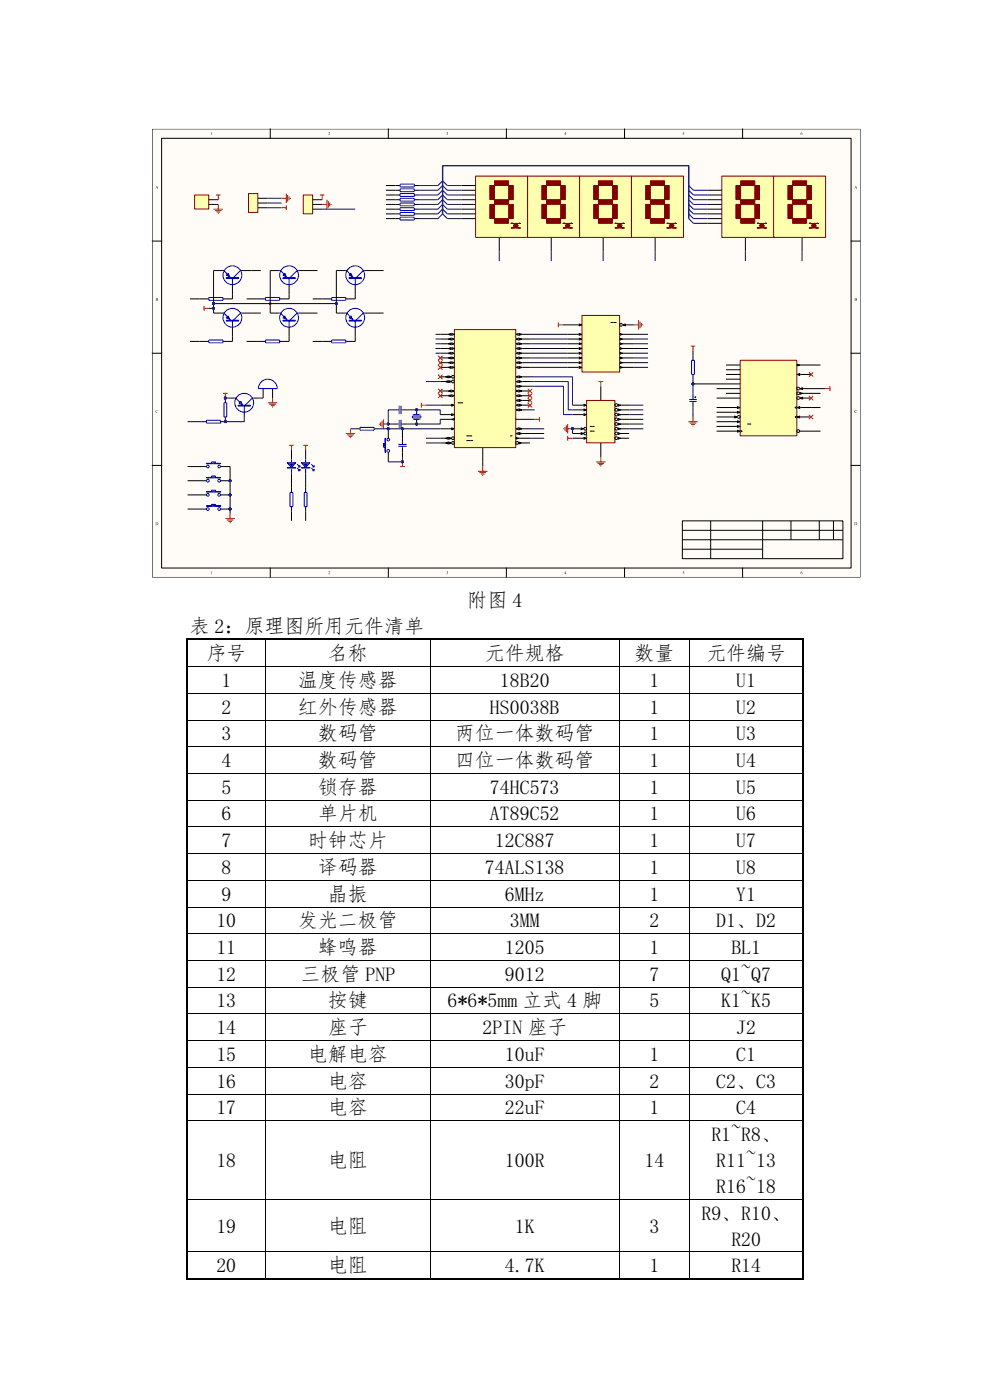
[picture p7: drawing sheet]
<svg xmlns="http://www.w3.org/2000/svg" width="210mm" height="297mm" viewBox="0 0 210 297" stroke-linecap="round" stroke-linejoin="round" font-family="sans-serif">
<defs><g id="words">
<g font-size="4.2">
<text x="99.2" y="128.7">附图 4</text>
<text x="40.2" y="134.2">表 2：原理图所用元件清单</text>
<text x="43.8" y="140.1">序号</text>
<text x="69.6" y="140.1">名称</text>
<text x="102.8" y="140.1">元件规格</text>
<text x="134.6" y="140.1">数量</text>
<text x="149.8" y="140.1">元件编号</text>
<text x="47" y="145.7">1</text>
<text x="63.2" y="145.7">温度传感器</text>
<text x="106" y="145.7">18B20</text>
<text x="137.8" y="145.7">1</text>
<text x="156.2" y="145.7">U1</text>
<text x="47" y="151.4">2</text>
<text x="63.2" y="151.4">红外传感器</text>
<text x="103.9" y="151.4">HS0038B</text>
<text x="137.8" y="151.4">1</text>
<text x="156.2" y="151.4">U2</text>
<text x="47" y="157.1">3</text>
<text x="67.5" y="157.1">数码管</text>
<text x="96.5" y="157.1">两位一体数码管</text>
<text x="137.8" y="157.1">1</text>
<text x="156.2" y="157.1">U3</text>
<text x="47" y="162.8">4</text>
<text x="67.5" y="162.8">数码管</text>
<text x="96.5" y="162.8">四位一体数码管</text>
<text x="137.8" y="162.8">1</text>
<text x="156.2" y="162.8">U4</text>
<text x="47" y="168.4">5</text>
<text x="67.5" y="168.4">锁存器</text>
<text x="103.9" y="168.4">74HC573</text>
<text x="137.8" y="168.4">1</text>
<text x="156.2" y="168.4">U5</text>
<text x="47" y="174.1">6</text>
<text x="47" y="179.7">7</text>
<text x="65.3" y="179.7">时钟芯片</text>
<text x="67.5" y="174.1">单片机</text>
<text x="103.9" y="174.1">AT89C52</text>
<text x="105" y="179.7">12C887</text>
<text x="137.8" y="174.1">1</text>
<text x="137.8" y="179.7">1</text>
<text x="156.2" y="174.1">U6</text>
<text x="156.2" y="179.7">U7</text>
<text x="47" y="185.4">8</text>
<text x="67.5" y="185.4">译码器</text>
<text x="102.8" y="185.4">74ALS138</text>
<text x="137.8" y="185.4">1</text>
<text x="156.2" y="185.4">U8</text>
<text x="47" y="191.1">9</text>
<text x="69.6" y="191.1">晶振</text>
<text x="107.1" y="191.1">6MHz</text>
<text x="137.8" y="191.1">1</text>
<text x="156.2" y="191.1">Y1</text>
<text x="45.9" y="196.7">10</text>
<text x="63.2" y="196.7">发光二极管</text>
<text x="108.1" y="196.7">3MM</text>
<text x="137.8" y="196.7">2</text>
<text x="152" y="196.7">D1、D2</text>
<text x="45.9" y="202.4">11</text>
<text x="67.5" y="202.4">蜂鸣器</text>
<text x="107.1" y="202.4">1205</text>
<text x="137.8" y="202.4">1</text>
<text x="155.1" y="202.4">BL1</text>
<text x="45.9" y="208.1">12</text>
<text x="63.8" y="208.1">三极管 PNP</text>
<text x="107.1" y="208.1">9012</text>
<text x="137.8" y="208.1">7</text>
<text x="153" y="208.1">Q1~Q7</text>
<text x="45.9" y="213.7">13</text>
<text x="69.6" y="213.7">按键</text>
<text x="94.9" y="213.7">6*6*5mm 立式 4 脚</text>
<text x="137.8" y="213.7">5</text>
<text x="153" y="213.7">K1~K5</text>
<text x="45.9" y="219.4">14</text>
<text x="69.6" y="219.4">座子</text>
<text x="102.3" y="219.4">2PIN 座子</text>
<text x="156.2" y="219.4">J2</text>
<text x="45.9" y="225.1">15</text>
<text x="65.3" y="225.1">电解电容</text>
<text x="107.1" y="225.1">10uF</text>
<text x="137.8" y="225.1">1</text>
<text x="156.2" y="225.1">C1</text>
<text x="45.9" y="230.8">16</text>
<text x="69.6" y="230.8">电容</text>
<text x="107.1" y="230.8">30pF</text>
<text x="137.8" y="230.8">2</text>
<text x="152" y="230.8">C2、C3</text>
<text x="45.9" y="236.4">17</text>
<text x="69.6" y="236.4">电容</text>
<text x="107.1" y="236.4">22uF</text>
<text x="137.8" y="236.4">1</text>
<text x="156.2" y="236.4">C4</text>
<text x="150.9" y="242.1">R1~R8、</text>
<text x="45.9" y="247.6">18</text>
<text x="69.6" y="247.6">电阻</text>
<text x="107.1" y="247.6">100R</text>
<text x="136.7" y="247.6">14</text>
<text x="152" y="247.6">R11~13</text>
<text x="152" y="253.1">R16~18</text>
<text x="45.9" y="261.5">19</text>
<text x="69.6" y="261.5">电阻</text>
<text x="109.2" y="261.5">1K</text>
<text x="137.8" y="261.5">3</text>
<text x="148.8" y="258.7">R9、R10、</text>
<text x="45.9" y="269.9">20</text>
<text x="69.6" y="269.9">电阻</text>
<text x="107.1" y="269.9">4.7K</text>
<text x="137.8" y="269.9">1</text>
<text x="155.1" y="264.2">R20</text>
<text x="155.1" y="269.9">R14</text>
</g>
</g></defs>
<g fill="#000">
<path d="M39.6 135.5h.3v.3h-.3z" fill-rule="evenodd"/>
<path d="M39.6 135.5h.3v.3h-.3z" fill-rule="evenodd"/>
<path d="M56.2 135.5h.4v.3h-.4z" fill-rule="evenodd"/>
<path d="M91.2 135.5h.4v.3h-.4z" fill-rule="evenodd"/>
<path d="M131.3 135.5h.3v.3h-.3z" fill-rule="evenodd"/>
<path d="M146.2 135.5h.4v.3h-.4z" fill-rule="evenodd"/>
<path d="M170.1 135.5h.4v.3h-.4z" fill-rule="evenodd"/>
<path d="M170.1 135.5h.4v.3h-.4z" fill-rule="evenodd"/>
<path d="M39.6 141.3h.3v.2h-.3z" fill-rule="evenodd"/>
<path d="M39.6 147h.3v.2h-.3z" fill-rule="evenodd"/>
<path d="M39.6 152.7h.3v.1h-.3z" fill-rule="evenodd"/>
<path d="M39.6 158.4h.3v.1h-.3z" fill-rule="evenodd"/>
<path d="M56.2 141.3h.2v.2h-.2z" fill-rule="evenodd"/>
<path d="M56.2 147h.2v.2h-.2z" fill-rule="evenodd"/>
<path d="M56.2 152.7h.2v.1h-.2z" fill-rule="evenodd"/>
<path d="M56.2 158.4h.2v.1h-.2z" fill-rule="evenodd"/>
<path d="M91.2 141.3h.2v.2h-.2z" fill-rule="evenodd"/>
<path d="M91.2 147h.2v.2h-.2z" fill-rule="evenodd"/>
<path d="M91.2 152.7h.2v.1h-.2z" fill-rule="evenodd"/>
<path d="M91.2 158.4h.2v.1h-.2z" fill-rule="evenodd"/>
<path d="M131.3 141.3h.1v.2h-.1z" fill-rule="evenodd"/>
<path d="M131.3 147h.1v.2h-.1z" fill-rule="evenodd"/>
<path d="M131.3 152.7h.1v.1h-.1z" fill-rule="evenodd"/>
<path d="M131.3 158.4h.1v.1h-.1z" fill-rule="evenodd"/>
<path d="M146.2 141.3h.2v.2h-.2z" fill-rule="evenodd"/>
<path d="M146.2 147h.2v.2h-.2z" fill-rule="evenodd"/>
<path d="M146.2 152.7h.2v.1h-.2z" fill-rule="evenodd"/>
<path d="M146.2 158.4h.2v.1h-.2z" fill-rule="evenodd"/>
<path d="M170.1 141.3h.4v.2h-.4z" fill-rule="evenodd"/>
<path d="M170.1 147h.4v.2h-.4z" fill-rule="evenodd"/>
<path d="M170.1 152.7h.4v.1h-.4z" fill-rule="evenodd"/>
<path d="M170.1 158.4h.4v.1h-.4z" fill-rule="evenodd"/>
<path d="M39.6 164h.3v.2h-.3z" fill-rule="evenodd"/>
<path d="M39.6 169.7h.3v.1h-.3z" fill-rule="evenodd"/>
<path d="M39.6 175.3h.3v.2h-.3z" fill-rule="evenodd"/>
<path d="M56.2 164h.2v.2h-.2z" fill-rule="evenodd"/>
<path d="M56.2 169.7h.2v.1h-.2z" fill-rule="evenodd"/>
<path d="M56.2 175.3h.2v.2h-.2z" fill-rule="evenodd"/>
<path d="M91.2 164h.2v.2h-.2z" fill-rule="evenodd"/>
<path d="M91.2 169.7h.2v.1h-.2z" fill-rule="evenodd"/>
<path d="M91.2 175.3h.2v.2h-.2z" fill-rule="evenodd"/>
<path d="M131.3 164h.1v.2h-.1z" fill-rule="evenodd"/>
<path d="M131.3 169.7h.1v.1h-.1z" fill-rule="evenodd"/>
<path d="M131.3 175.3h.1v.2h-.1z" fill-rule="evenodd"/>
<path d="M146.2 164h.2v.2h-.2z" fill-rule="evenodd"/>
<path d="M146.2 169.7h.2v.1h-.2z" fill-rule="evenodd"/>
<path d="M146.2 175.3h.2v.2h-.2z" fill-rule="evenodd"/>
<path d="M170.1 164h.4v.2h-.4z" fill-rule="evenodd"/>
<path d="M170.1 169.7h.4v.1h-.4z" fill-rule="evenodd"/>
<path d="M170.1 175.3h.4v.2h-.4z" fill-rule="evenodd"/>
<path d="M39.6 181h.3v.2h-.3z" fill-rule="evenodd"/>
<path d="M39.6 186.7h.3v.1h-.3z" fill-rule="evenodd"/>
<path d="M39.6 192.3h.3v.2h-.3z" fill-rule="evenodd"/>
<path d="M39.6 198h.3v.2h-.3z" fill-rule="evenodd"/>
<path d="M56.2 181h.2v.2h-.2z" fill-rule="evenodd"/>
<path d="M56.2 186.7h.2v.1h-.2z" fill-rule="evenodd"/>
<path d="M56.2 192.3h.2v.2h-.2z" fill-rule="evenodd"/>
<path d="M56.2 198h.2v.2h-.2z" fill-rule="evenodd"/>
<path d="M91.2 181h.2v.2h-.2z" fill-rule="evenodd"/>
<path d="M91.2 186.7h.2v.1h-.2z" fill-rule="evenodd"/>
<path d="M91.2 192.3h.2v.2h-.2z" fill-rule="evenodd"/>
<path d="M91.2 198h.2v.2h-.2z" fill-rule="evenodd"/>
<path d="M131.3 181h.1v.2h-.1z" fill-rule="evenodd"/>
<path d="M131.3 186.7h.1v.1h-.1z" fill-rule="evenodd"/>
<path d="M131.3 192.3h.1v.2h-.1z" fill-rule="evenodd"/>
<path d="M131.3 198h.1v.2h-.1z" fill-rule="evenodd"/>
<path d="M146.2 181h.2v.2h-.2z" fill-rule="evenodd"/>
<path d="M146.2 186.7h.2v.1h-.2z" fill-rule="evenodd"/>
<path d="M146.2 192.3h.2v.2h-.2z" fill-rule="evenodd"/>
<path d="M146.2 198h.2v.2h-.2z" fill-rule="evenodd"/>
<path d="M170.1 181h.4v.2h-.4z" fill-rule="evenodd"/>
<path d="M170.1 186.7h.4v.1h-.4z" fill-rule="evenodd"/>
<path d="M170.1 192.3h.4v.2h-.4z" fill-rule="evenodd"/>
<path d="M170.1 198h.4v.2h-.4z" fill-rule="evenodd"/>
<path d="M39.6 203.7h.3v.1h-.3z" fill-rule="evenodd"/>
<path d="M39.6 209.3h.3v.2h-.3z" fill-rule="evenodd"/>
<path d="M39.6 215h.3v.2h-.3z" fill-rule="evenodd"/>
<path d="M56.2 203.7h.2v.1h-.2z" fill-rule="evenodd"/>
<path d="M56.2 209.3h.2v.2h-.2z" fill-rule="evenodd"/>
<path d="M56.2 215h.2v.2h-.2z" fill-rule="evenodd"/>
<path d="M91.2 203.7h.2v.1h-.2z" fill-rule="evenodd"/>
<path d="M91.2 209.3h.2v.2h-.2z" fill-rule="evenodd"/>
<path d="M91.2 215h.2v.2h-.2z" fill-rule="evenodd"/>
<path d="M131.3 203.7h.1v.1h-.1z" fill-rule="evenodd"/>
<path d="M131.3 209.3h.1v.2h-.1z" fill-rule="evenodd"/>
<path d="M131.3 215h.1v.2h-.1z" fill-rule="evenodd"/>
<path d="M146.2 203.7h.2v.1h-.2z" fill-rule="evenodd"/>
<path d="M146.2 209.3h.2v.2h-.2z" fill-rule="evenodd"/>
<path d="M146.2 215h.2v.2h-.2z" fill-rule="evenodd"/>
<path d="M170.1 203.7h.4v.1h-.4z" fill-rule="evenodd"/>
<path d="M170.1 209.3h.4v.2h-.4z" fill-rule="evenodd"/>
<path d="M170.1 215h.4v.2h-.4z" fill-rule="evenodd"/>
<path d="M39.6 220.7h.3v.1h-.3z" fill-rule="evenodd"/>
<path d="M39.6 226.3h.3v.2h-.3z" fill-rule="evenodd"/>
<path d="M39.6 232h.3v.2h-.3z" fill-rule="evenodd"/>
<path d="M39.6 237.7h.3v.2h-.3z" fill-rule="evenodd"/>
<path d="M56.2 220.7h.2v.1h-.2z" fill-rule="evenodd"/>
<path d="M56.2 226.3h.2v.2h-.2z" fill-rule="evenodd"/>
<path d="M56.2 232h.2v.2h-.2z" fill-rule="evenodd"/>
<path d="M56.2 237.7h.2v.2h-.2z" fill-rule="evenodd"/>
<path d="M91.2 220.7h.2v.1h-.2z" fill-rule="evenodd"/>
<path d="M91.2 226.3h.2v.2h-.2z" fill-rule="evenodd"/>
<path d="M91.2 232h.2v.2h-.2z" fill-rule="evenodd"/>
<path d="M91.2 237.7h.2v.2h-.2z" fill-rule="evenodd"/>
<path d="M131.3 220.7h.1v.1h-.1z" fill-rule="evenodd"/>
<path d="M131.3 226.3h.1v.2h-.1z" fill-rule="evenodd"/>
<path d="M131.3 232h.1v.2h-.1z" fill-rule="evenodd"/>
<path d="M131.3 237.7h.1v.2h-.1z" fill-rule="evenodd"/>
<path d="M146.2 220.7h.2v.1h-.2z" fill-rule="evenodd"/>
<path d="M146.2 226.3h.2v.2h-.2z" fill-rule="evenodd"/>
<path d="M146.2 232h.2v.2h-.2z" fill-rule="evenodd"/>
<path d="M146.2 237.7h.2v.2h-.2z" fill-rule="evenodd"/>
<path d="M170.1 220.7h.4v.1h-.4z" fill-rule="evenodd"/>
<path d="M170.1 226.3h.4v.2h-.4z" fill-rule="evenodd"/>
<path d="M170.1 232h.4v.2h-.4z" fill-rule="evenodd"/>
<path d="M170.1 237.7h.4v.2h-.4z" fill-rule="evenodd"/>
<path d="M39.6 254.3h.3v.2h-.3z" fill-rule="evenodd"/>
<path d="M56.2 254.3h.2v.2h-.2z" fill-rule="evenodd"/>
<path d="M91.2 254.3h.2v.2h-.2z" fill-rule="evenodd"/>
<path d="M131.3 254.3h.1v.2h-.1z" fill-rule="evenodd"/>
<path d="M146.2 254.3h.2v.2h-.2z" fill-rule="evenodd"/>
<path d="M170.1 254.3h.4v.2h-.4z" fill-rule="evenodd"/>
<path d="M39.6 265.5h.3v.1h-.3z" fill-rule="evenodd"/>
<path d="M39.6 271.1h.3v.4h-.3z" fill-rule="evenodd"/>
<path d="M39.6 271.1h.3v.4h-.3z" fill-rule="evenodd"/>
<path d="M56.2 265.5h.2v.1h-.2z" fill-rule="evenodd"/>
<path d="M56.2 271.1h.4v.4h-.4z" fill-rule="evenodd"/>
<path d="M91.2 265.5h.2v.1h-.2z" fill-rule="evenodd"/>
<path d="M91.2 271.1h.4v.4h-.4z" fill-rule="evenodd"/>
<path d="M131.3 265.5h.1v.1h-.1z" fill-rule="evenodd"/>
<path d="M131.3 271.1h.3v.4h-.3z" fill-rule="evenodd"/>
<path d="M146.2 265.5h.2v.1h-.2z" fill-rule="evenodd"/>
<path d="M146.2 271.1h.4v.4h-.4z" fill-rule="evenodd"/>
<path d="M170.1 265.5h.4v.1h-.4z" fill-rule="evenodd"/>
<path d="M170.1 271.1h.4v.4h-.4z" fill-rule="evenodd"/>
<path d="M170.1 271.1h.4v.4h-.4z" fill-rule="evenodd"/>
</g>
<g fill="none" stroke="#000" stroke-width=".34">
<path d="M39.8 135.8v5.5M39.9 135.7h16.3M56.6 135.7h34.6M91.6 135.7h39.7M131.6 135.7h14.6M146.6 135.7h23.5M170.3 135.8v5.5M39.8 141.5v5.5M39.8 147.2v5.5M39.8 152.8v5.6M39.8 158.5v5.5M170.3 141.5v5.5"/>
<path d="M170.3 147.2v5.5M170.3 152.8v5.6M170.3 158.5v5.5M39.8 164.2v5.5M39.8 169.8v5.5M39.8 175.5v5.5M170.3 164.2v5.5M170.3 169.8v5.5M170.3 175.5v5.5M39.8 181.2v5.5M39.8 186.8v5.5M39.8 192.5v5.5"/>
<path d="M39.8 198.2v5.5M170.3 181.2v5.5M170.3 186.8v5.5M170.3 192.5v5.5M170.3 198.2v5.5M39.8 203.8v5.5M39.8 209.5v5.5M39.8 215.2v5.5M170.3 203.8v5.5M170.3 209.5v5.5M170.3 215.2v5.5M39.8 220.8v5.5"/>
<path d="M39.8 226.5v5.5M39.8 232.2v5.5M39.8 237.9v16.4M170.3 220.8v5.5M170.3 226.5v5.5M170.3 232.2v5.5M170.3 237.9v16.4M39.8 254.5v11M170.3 254.5v11M39.8 265.6v5.5M39.9 271.3h16.3M56.6 271.3h34.6"/>
<path d="M91.6 271.3h39.7M131.6 271.3h14.6M146.6 271.3h23.5M170.3 265.6v5.5"/>
</g>
<g fill="none" stroke="#000" stroke-width=".21">
<path d="M56.3 135.8v5.5M91.3 135.8v5.5M131.3 135.8v5.5M146.3 135.8v5.5M39.9 141.4h16.3M39.9 147.1h16.3M39.9 152.8h16.3M39.9 158.4h16.3M56.3 141.5v5.5M56.3 147.2v5.5M56.3 152.8v5.6M56.3 158.5v5.5"/>
<path d="M56.4 141.4h34.8M56.4 147.1h34.8M56.4 152.8h34.8M56.4 158.4h34.8M91.3 141.5v5.5M91.3 147.2v5.5M91.3 152.8v5.6M91.3 158.5v5.5M91.4 141.4h39.9M91.4 147.1h39.9M91.4 152.8h39.9M91.4 158.4h39.9"/>
<path d="M131.3 141.5v5.5M131.3 147.2v5.5M131.3 152.8v5.6M131.3 158.5v5.5M131.4 141.4h14.8M131.4 147.1h14.8M131.4 152.8h14.8M131.4 158.4h14.8M146.3 141.5v5.5M146.3 147.2v5.5M146.3 152.8v5.6M146.3 158.5v5.5"/>
<path d="M146.4 141.4h23.7M146.4 147.1h23.7M146.4 152.8h23.7M146.4 158.4h23.7M39.9 164.1h16.3M39.9 169.7h16.3M39.9 175.4h16.3M56.3 164.2v5.5M56.3 169.8v5.5M56.3 175.5v5.5M56.4 164.1h34.8M56.4 169.7h34.8"/>
<path d="M56.4 175.4h34.8M91.3 164.2v5.5M91.3 169.8v5.5M91.3 175.5v5.5M91.4 164.1h39.9M91.4 169.7h39.9M91.4 175.4h39.9M131.3 164.2v5.5M131.3 169.8v5.5M131.3 175.5v5.5M131.4 164.1h14.8M131.4 169.7h14.8"/>
<path d="M131.4 175.4h14.8M146.3 164.2v5.5M146.3 169.8v5.5M146.3 175.5v5.5M146.4 164.1h23.7M146.4 169.7h23.7M146.4 175.4h23.7M39.9 181.1h16.3M39.9 186.8h16.3M39.9 192.4h16.3M39.9 198.1h16.3M56.3 181.2v5.5"/>
<path d="M56.3 186.8v5.5M56.3 192.5v5.5M56.3 198.2v5.5M56.4 181.1h34.8M56.4 186.8h34.8M56.4 192.4h34.8M56.4 198.1h34.8M91.3 181.2v5.5M91.3 186.8v5.5M91.3 192.5v5.5M91.3 198.2v5.5M91.4 181.1h39.9"/>
<path d="M91.4 186.8h39.9M91.4 192.4h39.9M91.4 198.1h39.9M131.3 181.2v5.5M131.3 186.8v5.5M131.3 192.5v5.5M131.3 198.2v5.5M131.4 181.1h14.8M131.4 186.8h14.8M131.4 192.4h14.8M131.4 198.1h14.8M146.3 181.2v5.5"/>
<path d="M146.3 186.8v5.5M146.3 192.5v5.5M146.3 198.2v5.5M146.4 181.1h23.7M146.4 186.8h23.7M146.4 192.4h23.7M146.4 198.1h23.7M39.9 203.7h16.3M39.9 209.4h16.3M39.9 215.1h16.3M56.3 203.8v5.5M56.3 209.5v5.5"/>
<path d="M56.3 215.2v5.5M56.4 203.7h34.8M56.4 209.4h34.8M56.4 215.1h34.8M91.3 203.8v5.5M91.3 209.5v5.5M91.3 215.2v5.5M91.4 203.7h39.9M91.4 209.4h39.9M91.4 215.1h39.9M131.3 203.8v5.5M131.3 209.5v5.5"/>
<path d="M131.3 215.2v5.5M131.4 203.7h14.8M131.4 209.4h14.8M131.4 215.1h14.8M146.3 203.8v5.5M146.3 209.5v5.5M146.3 215.2v5.5M146.4 203.7h23.7M146.4 209.4h23.7M146.4 215.1h23.7M39.9 220.8h16.3M39.9 226.4h16.3"/>
<path d="M39.9 232.1h16.3M39.9 237.8h16.3M56.3 220.8v5.5M56.3 226.5v5.5M56.3 232.2v5.5M56.3 237.9v16.4M56.4 220.8h34.8M56.4 226.4h34.8M56.4 232.1h34.8M56.4 237.8h34.8M91.3 220.8v5.5M91.3 226.5v5.5"/>
<path d="M91.3 232.2v5.5M91.3 237.9v16.4M91.4 220.8h39.9M91.4 226.4h39.9M91.4 232.1h39.9M91.4 237.8h39.9M131.3 220.8v5.5M131.3 226.5v5.5M131.3 232.2v5.5M131.3 237.9v16.4M131.4 220.8h14.8M131.4 226.4h14.8"/>
<path d="M131.4 232.1h14.8M131.4 237.8h14.8M146.3 220.8v5.5M146.3 226.5v5.5M146.3 232.2v5.5M146.3 237.9v16.4M146.4 220.8h23.7M146.4 226.4h23.7M146.4 232.1h23.7M146.4 237.8h23.7M39.9 254.4h16.3M56.3 254.5v11"/>
<path d="M56.4 254.4h34.8M91.3 254.5v11M91.4 254.4h39.9M131.3 254.5v11M131.4 254.4h14.8M146.3 254.5v11M146.4 254.4h23.7M39.9 265.6h16.3M56.3 265.6v5.5M56.4 265.6h34.8M91.3 265.6v5.5M91.4 265.6h39.9"/>
<path d="M131.3 265.6v5.5M131.4 265.6h14.8M146.3 265.6v5.5M146.4 265.6h23.7"/>
</g>
<g fill="#fffcf8" stroke="#000" stroke-width=".21">
<path d="M32.3 27.3h150.3v95.2h-150.3z" fill-rule="evenodd"/>
<path d="M34.3 29.3h146.2v91.2h-146.2z" fill-rule="evenodd"/>
</g>
<g fill="none" stroke="#000" stroke-width=".21">
<path d="M57.3 27.4v2M82.4 27.4v2M107.4 27.4v2M132.5 27.4v2M157.5 27.4v2M32.3 51.1h2M180.6 51.1h2M32.3 74.9h2M180.6 74.9h2M32.3 98.7h2M82.4 91v2M82.4 96v2"/>
<path d="M83.4 87h1M83.4 90h1M85.4 87h1M85.4 90h1M88.4 87v1M88.4 89v1M180.6 98.7h2M57.3 120.5v2M82.4 120.5v2M107.4 120.5v2M132.5 120.5v2M157.5 120.5v2"/>
</g>
<g fill="#000">
<path d="M33.3 39.4l.3 .6h-.2v-.2l-.4 .2zM33.3 39.6l-.2 .2h.3z" fill-rule="evenodd"/>
<path d="M44.7 28.1l.1-.1 .1 .6h-.2z" fill-rule="evenodd"/>
<path d="M69.7 28.1h.3l-.3 .5 .3-.1v.1h-.4l.3-.4-.1-.1-.1 .1z" fill-rule="evenodd"/>
<path d="M94.8 28.1v-.1a.28 .28 0 0 1 .2 .4 .28 .28 0 0 1-.3 .2l.3-.1z" fill-rule="evenodd"/>
<path d="M120 28l.1 .6-.1-.1h-.3zM120 28.1l-.2 .3h.2z" fill-rule="evenodd"/>
<path d="M144.9 28h.2l-.2 .2a.21 .21 0 0 1 .3 .2 .22 .22 0 0 1-.4 .2v-.1a.18 .18 0 0 0 .3 0 .18 .18 0 0 0 0-.2 .18 .18 0 0 0-.3 0z" fill-rule="evenodd"/>
<path d="M170 28.1l.2-.1-.3 .3a.18 .18 0 0 1 .3 .2 .18 .18 0 0 1-.3 .1zM169.9 28.5a.14 .14 0 0 0 .2 0 .14 .14 0 0 0-.2 0z" fill-rule="evenodd"/>
<path d="M181.5 39.4l.4 .6h-.3v-.2l-.4 .2zM181.5 39.6l-.1 .2h.2z" fill-rule="evenodd"/>
<path d="M33 63.2l.5 .1v.5h-.5zM33.2 63.3v.2h.2v-.2zM33.2 63.5v.3l.2-.1z" fill-rule="evenodd"/>
<path d="M181.3 63.2l.4 .1v.5h-.4zM181.4 63.3v.2h.2v-.2zM181.4 63.5v.3l.3-.1z" fill-rule="evenodd"/>
<path d="M33.1 87.1l.4-.1v.2a.24 .24 0 0 0-.3 0 .24 .24 0 0 0 0 .3 .24 .24 0 0 0 .3 0 .29 .29 0 0 1-.4 0 .29 .29 0 0 1 0-.4z" fill-rule="evenodd"/>
<path d="M181.4 87.1l.4-.1v.2a.24 .24 0 0 0-.4 0 .24 .24 0 0 0 0 .3 .24 .24 0 0 0 .4 0 .29 .29 0 0 1-.4 0 .29 .29 0 0 1 0-.4z" fill-rule="evenodd"/>
<path d="M33 110.8h.2a.3 .3 0 0 1 .4 .3 .3 .3 0 0 1-.4 .3h-.2zM33.1 110.9v.5a.26 .26 0 0 0 .4-.3 .26 .26 0 0 0-.4-.2z" fill-rule="evenodd"/>
<path d="M181.2 110.8h.3a.3 .3 0 0 1 .3 .3 .3 .3 0 0 1-.3 .3h-.3zM181.4 110.9v.5a.26 .26 0 0 0 .3-.3 .26 .26 0 0 0-.3-.2z" fill-rule="evenodd"/>
<path d="M44.7 121.3l.1-.1 .1 .6h-.2z" fill-rule="evenodd"/>
<path d="M69.7 121.2l.3 .1-.3 .4h.3v.1h-.4l.3-.4-.1-.1-.1 .1z" fill-rule="evenodd"/>
<path d="M94.8 121.2a.28 .28 0 0 1 .2 .3 .28 .28 0 0 1-.3 .3l.3-.1z" fill-rule="evenodd"/>
<path d="M120 121.2l.1 .6-.1-.2h-.3zM120 121.3l-.2 .3h.2z" fill-rule="evenodd"/>
<path d="M144.9 121.2h.2l-.2 .2a.21 .21 0 0 1 .3 .2 .21 .21 0 0 1-.4 .1 .18 .18 0 0 0 .3 0 .18 .18 0 0 0 0-.2 .18 .18 0 0 0-.3-.1z" fill-rule="evenodd"/>
<path d="M170 121.3l.2-.1-.3 .3a.18 .18 0 0 1 .3 .1 .18 .18 0 0 1-.3 .2zM169.9 121.6a.14 .14 0 0 0 .2 0 .14 .14 0 0 0-.2 0z" fill-rule="evenodd"/>
</g>
<path d="M84.4 87h.3M84.4 90h.3M84.7 86.1v1.8M84.7 89.1v1.8M85.1 86.1v1.8M85.1 87h.3M85.1 89.1v1.8M85.1 90h.3M87.5 88.3h1.8v.4h-1.8zM87.6 88h1.6M87.6 89h1.6" fill="none" stroke="#00f" stroke-width=".21"/>
<g fill="#000080" stroke="#000080" stroke-width=".21">
<path d="M88.2 89.8h.3v.3h-.3z" fill-rule="evenodd"/>
<path d="M88.2 86.8h.3v.3h-.3z" fill-rule="evenodd"/>
<path d="M88.2 89.8h.3v.3h-.3z" fill-rule="evenodd"/>
<path d="M88.2 86.8h.3v.3h-.3z" fill-rule="evenodd"/>
<path d="M88.2 89.8h.3v.3h-.3z" fill-rule="evenodd"/>
<path d="M88.2 86.8h.3v.3h-.3z" fill-rule="evenodd"/>
<path d="M82.2 89.8h.3v.3h-.3z" fill-rule="evenodd"/>
<path d="M82.2 89.8h.3v.3h-.3z" fill-rule="evenodd"/>
<path d="M82.2 90.8h.3v.3h-.3z" fill-rule="evenodd"/>
</g>
<path d="M80.5 89.9v.2M80.8 89.6v.8M81.1 89.3v1.4M81.4 89v2M81.4 90h1" fill="none" stroke="#f00" stroke-width=".21"/>
<path d="M90.4 86h3" fill="none" stroke="#000e44" stroke-width=".21"/>
<path d="M81.7 93l.1 3-.1-1.1h-.3v-.8h.3z" fill-rule="evenodd" fill="#00f" stroke="#fff" stroke-width=".21"/>
<g fill="none" stroke="#00f" stroke-width=".21">
<path d="M43.8 89.2h3v.6h-3zM47.5 85.5h.6v3h-.6zM54.8 82.4a2 2 0 0 1 2-2 2 2 0 0 1 2 2M54.8 82.4h4M76.4 90.7h3v.6h-3zM81.7 93l.1 3-.1-1.1h-.3v-.8h.3z"/>
<circle cx="82.4" cy="93.3" r=".29"/>
<circle cx="82.4" cy="95.7" r=".29"/>
</g>
<g fill="#000080" stroke="#000080" stroke-width=".21">
<path d="M82.2 90.8h.3v.3h-.3z" fill-rule="evenodd"/>
<path d="M82.2 90.8h.3v.3h-.3z" fill-rule="evenodd"/>
<path d="M47.7 89.3h.2v.3h-.2z" fill-rule="evenodd"/>
<path d="M47.7 84.3h.2v.3h-.2z" fill-rule="evenodd"/>
<path d="M47.7 89.3h.2v.3h-.2z" fill-rule="evenodd"/>
<path d="M47.7 84.3h.2v.3h-.2z" fill-rule="evenodd"/>
<path d="M47.7 89.3h.2v.3h-.2z" fill-rule="evenodd"/>
<path d="M47.7 84.3h.2v.3h-.2z" fill-rule="evenodd"/>
<path d="M47.7 89.3h.2v.3h-.2z" fill-rule="evenodd"/>
<path d="M47.7 89.3h.2v.3h-.2z" fill-rule="evenodd"/>
<path d="M47.7 89.3h.2v.3h-.2z" fill-rule="evenodd"/>
<path d="M47.7 84.3h.2v.3h-.2z" fill-rule="evenodd"/>
<path d="M47.7 84.3h.2v.3h-.2z" fill-rule="evenodd"/>
</g>
<path d="M134.5 74.9h3M134.5 75.9h3M134.5 76.9h3M134.5 77.9h3M39.8 89.5h3M74.4 91h1M90.4 80.9h3M90.4 93h3M90.4 94h3M112.4 89h1M112.4 91h3M112.4 92h3" fill="none" stroke="#000e44" stroke-width=".21"/>
<path d="M42.8 89.5h1M47.8 84.5v1M47.8 88.5v1h-1M55.8 82.4v2.1M57.8 82.4v2.1M75.4 91h1M79.4 91h1" fill="none" stroke="#000" stroke-width=".21"/>
<g fill="none" stroke="#f00" stroke-width=".21">
<path d="M59.7 42.1h1M60.7 41.1v2M61 41.4v1.4M61.3 41.7v.8M61.6 42v.2M68.3 43.4h1M69.3 42.4v2M69.6 42.7v1.4M69.9 43v.8M70.3 43.3v.2M134.5 68.9h1M135.5 67.9v2"/>
<path d="M135.8 68.2v1.4M136.1 68.5v.8M136.4 68.8v.2M47.3 83.5h1M47.8 83.5v1M56.8 85.5h2M57.1 85.8h1.4M57.4 86.1h.8M57.7 86.4h.2M57.8 84.5v1M73.4 92h2M73.7 92.3h1.4"/>
<path d="M74 92.6h.8M74.3 92.9h.2M74.4 91v1"/>
</g>
<path d="M52.7 41.1h2v4h-2z" fill-rule="evenodd" fill="#ffffb0" stroke="#800000" stroke-width=".21"/>
<path d="M54.7 42.1h2M54.7 43.1h2M54.7 44.1h2" fill="none" stroke="#000" stroke-width=".21"/>
<path d="M64.3 41.4h2v4h-2z" fill-rule="evenodd" fill="#ffffb0" stroke="#800000" stroke-width=".21"/>
<path d="M66.3 42.4h2M66.3 43.4h2M66.3 44.4h2" fill="none" stroke="#000" stroke-width=".21"/>
<path d="M84.9 99h1M85.4 98v1M89.4 85.5v1M89.4 86h1" fill="none" stroke="#f00" stroke-width=".21"/>
<g fill="#000080" stroke="#000080" stroke-width=".21">
<path d="M85.2 97.8h.3v.3h-.3z" fill-rule="evenodd"/>
<path d="M85.2 97.8h.3v.3h-.3z" fill-rule="evenodd"/>
</g>
<path d="M96.4 69.9h13v25.1h-13z" fill-rule="evenodd" fill="#ffffb0" stroke="#800000" stroke-width=".21"/>
<path d="M93.4 86h3" fill="none" stroke="#000" stroke-width=".21"/>
<path d="M95.8 85.8l.6 .2-.6 .2z" fill="#fffcf8" stroke="#fff" stroke-width=".21"/>
<path d="M93.4 88h3M95.8 85.8l.6 .2-.6 .2zM97.1 85.5h1.2" fill="none" stroke="#000" stroke-width=".21"/>
<path d="M95.8 87.8l.6 .2-.6 .2z" fill="#fffcf8" stroke="#fff" stroke-width=".21"/>
<path d="M93.4 89h3M95.8 87.8l.6 .2-.6 .2z" fill="none" stroke="#000" stroke-width=".21"/>
<path d="M95.8 89l.6-.2v.4z" fill="#fffcf8" stroke="#fff" stroke-width=".21"/>
<path d="M93.4 91h3M95.8 89l.6-.2v.4z" fill="none" stroke="#000" stroke-width=".21"/>
<path d="M95.8 90.8l.6 .2-.6 .2z" fill="#fffcf8" stroke="#fff" stroke-width=".21"/>
<path d="M93.4 93h3M95.8 90.8l.6 .2-.6 .2z" fill="none" stroke="#000" stroke-width=".21"/>
<circle cx="96.1" cy="93" r=".29" fill="#fffcf8" stroke="#000" stroke-width=".21"/>
<path d="M95.2 92.8l.6 .2-.6 .2z" fill="#fffcf8" stroke="#fff" stroke-width=".21"/>
<path d="M95.2 92.8l.6 .2-.6 .2z" fill="none" stroke="#000" stroke-width=".21"/>
<path d="M94.5 93l.6-.2v.4z" fill="#fffcf8" stroke="#fff" stroke-width=".21"/>
<path d="M93.4 94h3M94.5 93l.6-.2v.4zM99 92.5h1.2" fill="none" stroke="#000" stroke-width=".21"/>
<circle cx="96.1" cy="94" r=".29" fill="#fffcf8" stroke="#000" stroke-width=".21"/>
<path d="M95.2 93.8l.6 .2-.6 .2z" fill="#fffcf8" stroke="#fff" stroke-width=".21"/>
<path d="M95.2 93.8l.6 .2-.6 .2z" fill="none" stroke="#000" stroke-width=".21"/>
<path d="M94.5 94l.6-.2v.4z" fill="#fffcf8" stroke="#fff" stroke-width=".21"/>
<path d="M93.4 80.9h3M94.5 94l.6-.2v.4zM99 93.5h1.4" fill="none" stroke="#000" stroke-width=".21"/>
<circle cx="96.1" cy="80.9" r=".29" fill="#fffcf8" stroke="#000" stroke-width=".21"/>
<path d="M95.2 80.8l.6 .2-.6 .2z" fill="#fffcf8" stroke="#fff" stroke-width=".21"/>
<path d="M95.2 80.8l.6 .2-.6 .2z" fill="none" stroke="#000" stroke-width=".21"/>
<path d="M94.5 81l.6-.2v.4z" fill="#fffcf8" stroke="#fff" stroke-width=".21"/>
<path d="M93.4 79.9h3M94.5 81l.6-.2v.4z" fill="none" stroke="#000" stroke-width=".21"/>
<circle cx="96.1" cy="79.9" r=".29" fill="#fffcf8" stroke="#000" stroke-width=".21"/>
<path d="M95.2 79.8l.6 .2-.6 .2z" fill="#fffcf8" stroke="#fff" stroke-width=".21"/>
<path d="M95.2 79.8l.6 .2-.6 .2z" fill="none" stroke="#000" stroke-width=".21"/>
<path d="M94.5 80l.6-.2v.4z" fill="#fffcf8" stroke="#fff" stroke-width=".21"/>
<path d="M94.5 80l.6-.2v.4zM93.4 84h3" fill="none" stroke="#000" stroke-width=".21"/>
<path d="M95.8 83.8l.6 .2-.6 .2z" fill="#fffcf8" stroke="#fff" stroke-width=".21"/>
<path d="M95.8 83.8l.6 .2-.6 .2z" fill="none" stroke="#000" stroke-width=".21"/>
<path d="M95.1 84l.6-.2v.4z" fill="#fffcf8" stroke="#fff" stroke-width=".21"/>
<path d="M93.4 82.9h3M95.1 84l.6-.2v.4z" fill="none" stroke="#000" stroke-width=".21"/>
<path d="M95.8 82.8l.6 .2-.6 .2z" fill="#fffcf8" stroke="#fff" stroke-width=".21"/>
<path d="M95.8 82.8l.6 .2-.6 .2z" fill="none" stroke="#000" stroke-width=".21"/>
<path d="M95.1 83l.6-.2v.4z" fill="#fffcf8" stroke="#fff" stroke-width=".21"/>
<path d="M93.4 70.9h3M95.1 83l.6-.2v.4z" fill="none" stroke="#000" stroke-width=".21"/>
<path d="M95.8 70.7l.6 .2-.6 .2z" fill="#fffcf8" stroke="#fff" stroke-width=".21"/>
<path d="M95.8 70.7l.6 .2-.6 .2z" fill="none" stroke="#000" stroke-width=".21"/>
<path d="M95.1 70.9l.6-.2v.4z" fill="#fffcf8" stroke="#fff" stroke-width=".21"/>
<path d="M93.4 71.9h3M95.1 70.9l.6-.2v.4z" fill="none" stroke="#000" stroke-width=".21"/>
<path d="M95.8 71.7l.6 .2-.6 .2z" fill="#fffcf8" stroke="#fff" stroke-width=".21"/>
<path d="M95.8 71.7l.6 .2-.6 .2z" fill="none" stroke="#000" stroke-width=".21"/>
<path d="M95.1 71.9l.6-.2v.4z" fill="#fffcf8" stroke="#fff" stroke-width=".21"/>
<path d="M93.4 72.9h3M95.1 71.9l.6-.2v.4z" fill="none" stroke="#000" stroke-width=".21"/>
<path d="M95.8 72.7l.6 .2-.6 .2z" fill="#fffcf8" stroke="#fff" stroke-width=".21"/>
<path d="M95.8 72.7l.6 .2-.6 .2z" fill="none" stroke="#000" stroke-width=".21"/>
<path d="M95.1 72.9l.6-.2v.4z" fill="#fffcf8" stroke="#fff" stroke-width=".21"/>
<path d="M93.4 73.9h3M95.1 72.9l.6-.2v.4z" fill="none" stroke="#000" stroke-width=".21"/>
<path d="M95.8 73.7l.6 .2-.6 .2z" fill="#fffcf8" stroke="#fff" stroke-width=".21"/>
<path d="M95.8 73.7l.6 .2-.6 .2z" fill="none" stroke="#000" stroke-width=".21"/>
<path d="M95.1 73.9l.6-.2v.4z" fill="#fffcf8" stroke="#fff" stroke-width=".21"/>
<path d="M93.4 74.9h3M95.1 73.9l.6-.2v.4z" fill="none" stroke="#000" stroke-width=".21"/>
<path d="M95.8 74.7l.6 .2-.6 .2z" fill="#fffcf8" stroke="#fff" stroke-width=".21"/>
<path d="M95.8 74.7l.6 .2-.6 .2z" fill="none" stroke="#000" stroke-width=".21"/>
<path d="M95.1 74.9l.6-.2v.4z" fill="#fffcf8" stroke="#fff" stroke-width=".21"/>
<path d="M93.4 75.9h3M95.1 74.9l.6-.2v.4z" fill="none" stroke="#000" stroke-width=".21"/>
<path d="M95.8 75.7l.6 .2-.6 .2z" fill="#fffcf8" stroke="#fff" stroke-width=".21"/>
<path d="M95.8 75.7l.6 .2-.6 .2z" fill="none" stroke="#000" stroke-width=".21"/>
<path d="M95.1 75.9l.6-.2v.4z" fill="#fffcf8" stroke="#fff" stroke-width=".21"/>
<path d="M93.4 76.9h3M95.1 75.9l.6-.2v.4z" fill="none" stroke="#000" stroke-width=".21"/>
<path d="M95.8 76.7l.6 .2-.6 .2z" fill="#fffcf8" stroke="#fff" stroke-width=".21"/>
<path d="M95.8 76.7l.6 .2-.6 .2z" fill="none" stroke="#000" stroke-width=".21"/>
<path d="M95.1 76.9l.6-.2v.4z" fill="#fffcf8" stroke="#fff" stroke-width=".21"/>
<path d="M93.4 77.9h3M95.1 76.9l.6-.2v.4z" fill="none" stroke="#000" stroke-width=".21"/>
<path d="M95.8 77.7l.6 .2-.6 .2z" fill="#fffcf8" stroke="#fff" stroke-width=".21"/>
<path d="M95.8 77.7l.6 .2-.6 .2z" fill="none" stroke="#000" stroke-width=".21"/>
<path d="M95.1 77.9l.6-.2v.4z" fill="#fffcf8" stroke="#fff" stroke-width=".21"/>
<path d="M95.1 77.9l.6-.2v.4zM109.4 70.9h3" fill="none" stroke="#000" stroke-width=".21"/>
<path d="M109.4 70.9l.6-.2v.4z" fill="#fffcf8" stroke="#fff" stroke-width=".21"/>
<path d="M109.4 70.9l.6-.2v.4z" fill="none" stroke="#000" stroke-width=".21"/>
<path d="M110.1 70.7l.6 .2-.6 .2z" fill="#fffcf8" stroke="#fff" stroke-width=".21"/>
<path d="M109.4 71.9h3M110.1 70.7l.6 .2-.6 .2z" fill="none" stroke="#000" stroke-width=".21"/>
<path d="M109.4 71.9l.6-.2v.4z" fill="#fffcf8" stroke="#fff" stroke-width=".21"/>
<path d="M109.4 71.9l.6-.2v.4z" fill="none" stroke="#000" stroke-width=".21"/>
<path d="M110.1 71.7l.6 .2-.6 .2z" fill="#fffcf8" stroke="#fff" stroke-width=".21"/>
<path d="M109.4 72.9h3M110.1 71.7l.6 .2-.6 .2z" fill="none" stroke="#000" stroke-width=".21"/>
<path d="M109.4 72.9l.6-.2v.4z" fill="#fffcf8" stroke="#fff" stroke-width=".21"/>
<path d="M109.4 72.9l.6-.2v.4z" fill="none" stroke="#000" stroke-width=".21"/>
<path d="M110.1 72.7l.6 .2-.6 .2z" fill="#fffcf8" stroke="#fff" stroke-width=".21"/>
<path d="M109.4 73.9h3M110.1 72.7l.6 .2-.6 .2z" fill="none" stroke="#000" stroke-width=".21"/>
<path d="M109.4 73.9l.6-.2v.4z" fill="#fffcf8" stroke="#fff" stroke-width=".21"/>
<path d="M109.4 73.9l.6-.2v.4z" fill="none" stroke="#000" stroke-width=".21"/>
<path d="M110.1 73.7l.6 .2-.6 .2z" fill="#fffcf8" stroke="#fff" stroke-width=".21"/>
<path d="M109.4 74.9h3M110.1 73.7l.6 .2-.6 .2z" fill="none" stroke="#000" stroke-width=".21"/>
<path d="M109.4 74.9l.6-.2v.4z" fill="#fffcf8" stroke="#fff" stroke-width=".21"/>
<path d="M109.4 74.9l.6-.2v.4z" fill="none" stroke="#000" stroke-width=".21"/>
<path d="M110.1 74.7l.6 .2-.6 .2z" fill="#fffcf8" stroke="#fff" stroke-width=".21"/>
<path d="M109.4 75.9h3M110.1 74.7l.6 .2-.6 .2z" fill="none" stroke="#000" stroke-width=".21"/>
<path d="M109.4 75.9l.6-.2v.4z" fill="#fffcf8" stroke="#fff" stroke-width=".21"/>
<path d="M109.4 75.9l.6-.2v.4z" fill="none" stroke="#000" stroke-width=".21"/>
<path d="M110.1 75.7l.6 .2-.6 .2z" fill="#fffcf8" stroke="#fff" stroke-width=".21"/>
<path d="M109.4 76.9h3M110.1 75.7l.6 .2-.6 .2z" fill="none" stroke="#000" stroke-width=".21"/>
<path d="M109.4 76.9l.6-.2v.4z" fill="#fffcf8" stroke="#fff" stroke-width=".21"/>
<path d="M109.4 76.9l.6-.2v.4z" fill="none" stroke="#000" stroke-width=".21"/>
<path d="M110.1 76.7l.6 .2-.6 .2z" fill="#fffcf8" stroke="#fff" stroke-width=".21"/>
<path d="M109.4 77.9h3M110.1 76.7l.6 .2-.6 .2z" fill="none" stroke="#000" stroke-width=".21"/>
<path d="M109.4 77.9l.6-.2v.4z" fill="#fffcf8" stroke="#fff" stroke-width=".21"/>
<path d="M109.4 77.9l.6-.2v.4z" fill="none" stroke="#000" stroke-width=".21"/>
<path d="M110.1 77.7l.6 .2-.6 .2z" fill="#fffcf8" stroke="#fff" stroke-width=".21"/>
<path d="M109.4 79.9h3M110.1 77.7l.6 .2-.6 .2z" fill="none" stroke="#000" stroke-width=".21"/>
<path d="M109.4 80l.6-.2v.4z" fill="#fffcf8" stroke="#fff" stroke-width=".21"/>
<path d="M109.4 80l.6-.2v.4z" fill="none" stroke="#000" stroke-width=".21"/>
<path d="M110.1 79.8l.6 .2-.6 .2z" fill="#fffcf8" stroke="#fff" stroke-width=".21"/>
<path d="M110.1 79.8l.6 .2-.6 .2zM109.4 80.9h3" fill="none" stroke="#000" stroke-width=".21"/>
<path d="M109.4 81l.6-.2v.4z" fill="#fffcf8" stroke="#fff" stroke-width=".21"/>
<path d="M109.4 81l.6-.2v.4z" fill="none" stroke="#000" stroke-width=".21"/>
<path d="M110.1 80.8l.6 .2-.6 .2z" fill="#fffcf8" stroke="#fff" stroke-width=".21"/>
<path d="M109.4 81.9h3M110.1 80.8l.6 .2-.6 .2z" fill="none" stroke="#000" stroke-width=".21"/>
<path d="M109.4 82l.6-.2v.4z" fill="#fffcf8" stroke="#fff" stroke-width=".21"/>
<path d="M109.4 82l.6-.2v.4z" fill="none" stroke="#000" stroke-width=".21"/>
<path d="M110.1 81.8l.6 .2-.6 .2z" fill="#fffcf8" stroke="#fff" stroke-width=".21"/>
<path d="M109.4 82.9h3M110.1 81.8l.6 .2-.6 .2z" fill="none" stroke="#000" stroke-width=".21"/>
<path d="M109.4 83l.6-.2v.4z" fill="#fffcf8" stroke="#fff" stroke-width=".21"/>
<path d="M109.4 83l.6-.2v.4z" fill="none" stroke="#000" stroke-width=".21"/>
<path d="M110.1 82.8l.6 .2-.6 .2z" fill="#fffcf8" stroke="#fff" stroke-width=".21"/>
<path d="M109.4 84h3M110.1 82.8l.6 .2-.6 .2z" fill="none" stroke="#000" stroke-width=".21"/>
<path d="M109.4 84l.6-.2v.4z" fill="#fffcf8" stroke="#fff" stroke-width=".21"/>
<path d="M109.4 84l.6-.2v.4z" fill="none" stroke="#000" stroke-width=".21"/>
<path d="M110.1 83.8l.6 .2-.6 .2z" fill="#fffcf8" stroke="#fff" stroke-width=".21"/>
<path d="M109.4 85h3M110.1 83.8l.6 .2-.6 .2z" fill="none" stroke="#000" stroke-width=".21"/>
<path d="M109.4 85l.6-.2v.4z" fill="#fffcf8" stroke="#fff" stroke-width=".21"/>
<path d="M109.4 85l.6-.2v.4z" fill="none" stroke="#000" stroke-width=".21"/>
<path d="M110.1 84.8l.6 .2-.6 .2z" fill="#fffcf8" stroke="#fff" stroke-width=".21"/>
<path d="M109.4 86h3M110.1 84.8l.6 .2-.6 .2z" fill="none" stroke="#000" stroke-width=".21"/>
<path d="M109.4 86l.6-.2v.4z" fill="#fffcf8" stroke="#fff" stroke-width=".21"/>
<path d="M109.4 86l.6-.2v.4z" fill="none" stroke="#000" stroke-width=".21"/>
<path d="M110.1 85.8l.6 .2-.6 .2z" fill="#fffcf8" stroke="#fff" stroke-width=".21"/>
<path d="M109.4 87h3M110.1 85.8l.6 .2-.6 .2z" fill="none" stroke="#000" stroke-width=".21"/>
<path d="M109.4 87l.6-.2v.4z" fill="#fffcf8" stroke="#fff" stroke-width=".21"/>
<path d="M109.4 87l.6-.2v.4z" fill="none" stroke="#000" stroke-width=".21"/>
<path d="M110.1 86.8l.6 .2-.6 .2z" fill="#fffcf8" stroke="#fff" stroke-width=".21"/>
<path d="M109.4 94h3M110.1 86.8l.6 .2-.6 .2z" fill="none" stroke="#000" stroke-width=".21"/>
<circle cx="109.7" cy="94" r=".29" fill="#fffcf8" stroke="#000" stroke-width=".21"/>
<path d="M110 93.8l.6 .2-.6 .2z" fill="#fffcf8" stroke="#fff" stroke-width=".21"/>
<path d="M109.4 93h3M110 93.8l.6 .2-.6 .2z" fill="none" stroke="#000" stroke-width=".21"/>
<path d="M109.4 92.8l.6 .2-.6 .2z" fill="#fffcf8" stroke="#fff" stroke-width=".21"/>
<path d="M108.2 92.5h.5M109.4 92h3M109.4 92.8l.6 .2-.6 .2z" fill="none" stroke="#000" stroke-width=".21"/>
<path d="M109.4 92l.6-.2v.4z" fill="#fffcf8" stroke="#fff" stroke-width=".21"/>
<path d="M109.4 92l.6-.2v.4z" fill="none" stroke="#000" stroke-width=".21"/>
<path d="M110.1 91.8l.6 .2-.6 .2z" fill="#fffcf8" stroke="#fff" stroke-width=".21"/>
<path d="M109.4 91h3M110.1 91.8l.6 .2-.6 .2z" fill="none" stroke="#000" stroke-width=".21"/>
<path d="M109.4 91l.6-.2v.4z" fill="#fffcf8" stroke="#fff" stroke-width=".21"/>
<path d="M109.4 91l.6-.2v.4z" fill="none" stroke="#000" stroke-width=".21"/>
<path d="M110.1 90.8l.6 .2-.6 .2z" fill="#fffcf8" stroke="#fff" stroke-width=".21"/>
<path d="M102.4 95v3M109.4 89h3M110.1 90.8l.6 .2-.6 .2z" fill="none" stroke="#000" stroke-width=".21"/>
<path d="M59.7 44.1h1M60.7 43.6v1M67.8 41.4h1M68.3 41.4v1M113.4 89h1M114.4 88.5v1" fill="none" stroke="#f00" stroke-width=".21"/>
<path d="M134.5 70.9h3M134.5 71.9h3M134.5 72.9h3M134.5 73.9h3" fill="none" stroke="#000e44" stroke-width=".21"/>
<path d="M123.4 66.9h8v12h-8z" fill-rule="evenodd" fill="#ffffb0" stroke="#800000" stroke-width=".21"/>
<path d="M131.5 68.9h3" fill="none" stroke="#000" stroke-width=".21"/>
<circle cx="131.8" cy="68.9" r=".29" fill="#fffcf8" stroke="#000" stroke-width=".21"/>
<path d="M132.1 68.9l.6-.2v.4z" fill="#fffcf8" stroke="#fff" stroke-width=".21"/>
<path d="M120.4 68.9h3M129.5 68.4h1.3M132.1 68.9l.6-.2v.4z" fill="none" stroke="#000" stroke-width=".21"/>
<path d="M122.9 68.7l.6 .2-.6 .2z" fill="#fffcf8" stroke="#fff" stroke-width=".21"/>
<path d="M120.4 70.9h3M122.9 68.7l.6 .2-.6 .2z" fill="none" stroke="#000" stroke-width=".21"/>
<path d="M122.9 70.7l.6 .2-.6 .2z" fill="#fffcf8" stroke="#fff" stroke-width=".21"/>
<path d="M120.4 71.9h3M122.9 70.7l.6 .2-.6 .2z" fill="none" stroke="#000" stroke-width=".21"/>
<path d="M122.9 71.7l.6 .2-.6 .2z" fill="#fffcf8" stroke="#fff" stroke-width=".21"/>
<path d="M120.4 72.9h3M122.9 71.7l.6 .2-.6 .2z" fill="none" stroke="#000" stroke-width=".21"/>
<path d="M122.9 72.7l.6 .2-.6 .2z" fill="#fffcf8" stroke="#fff" stroke-width=".21"/>
<path d="M120.4 73.9h3M122.9 72.7l.6 .2-.6 .2z" fill="none" stroke="#000" stroke-width=".21"/>
<path d="M122.9 73.7l.6 .2-.6 .2z" fill="#fffcf8" stroke="#fff" stroke-width=".21"/>
<path d="M120.4 74.9h3M122.9 73.7l.6 .2-.6 .2z" fill="none" stroke="#000" stroke-width=".21"/>
<path d="M122.9 74.7l.6 .2-.6 .2z" fill="#fffcf8" stroke="#fff" stroke-width=".21"/>
<path d="M120.4 75.9h3M122.9 74.7l.6 .2-.6 .2z" fill="none" stroke="#000" stroke-width=".21"/>
<path d="M122.9 75.7l.6 .2-.6 .2z" fill="#fffcf8" stroke="#fff" stroke-width=".21"/>
<path d="M120.4 76.9h3M122.9 75.7l.6 .2-.6 .2z" fill="none" stroke="#000" stroke-width=".21"/>
<path d="M122.9 76.7l.6 .2-.6 .2z" fill="#fffcf8" stroke="#fff" stroke-width=".21"/>
<path d="M120.4 77.9h3M122.9 76.7l.6 .2-.6 .2z" fill="none" stroke="#000" stroke-width=".21"/>
<path d="M122.9 77.7l.6 .2-.6 .2z" fill="#fffcf8" stroke="#fff" stroke-width=".21"/>
<path d="M122.9 77.7l.6 .2-.6 .2zM131.5 70.9h3" fill="none" stroke="#000" stroke-width=".21"/>
<path d="M131.5 70.7l.6 .2-.6 .2z" fill="#fffcf8" stroke="#fff" stroke-width=".21"/>
<path d="M131.5 71.9h3M131.5 70.7l.6 .2-.6 .2z" fill="none" stroke="#000" stroke-width=".21"/>
<path d="M131.5 71.7l.6 .2-.6 .2z" fill="#fffcf8" stroke="#fff" stroke-width=".21"/>
<path d="M131.5 72.9h3M131.5 71.7l.6 .2-.6 .2z" fill="none" stroke="#000" stroke-width=".21"/>
<path d="M131.5 72.7l.6 .2-.6 .2z" fill="#fffcf8" stroke="#fff" stroke-width=".21"/>
<path d="M131.5 73.9h3M131.5 72.7l.6 .2-.6 .2z" fill="none" stroke="#000" stroke-width=".21"/>
<path d="M131.5 73.7l.6 .2-.6 .2z" fill="#fffcf8" stroke="#fff" stroke-width=".21"/>
<path d="M131.5 74.9h3M131.5 73.7l.6 .2-.6 .2z" fill="none" stroke="#000" stroke-width=".21"/>
<path d="M131.5 74.7l.6 .2-.6 .2z" fill="#fffcf8" stroke="#fff" stroke-width=".21"/>
<path d="M131.5 75.9h3M131.5 74.7l.6 .2-.6 .2z" fill="none" stroke="#000" stroke-width=".21"/>
<path d="M131.5 75.7l.6 .2-.6 .2z" fill="#fffcf8" stroke="#fff" stroke-width=".21"/>
<path d="M131.5 76.9h3M131.5 75.7l.6 .2-.6 .2z" fill="none" stroke="#000" stroke-width=".21"/>
<path d="M131.5 76.7l.6 .2-.6 .2z" fill="#fffcf8" stroke="#fff" stroke-width=".21"/>
<path d="M131.5 77.9h3M131.5 76.7l.6 .2-.6 .2z" fill="none" stroke="#000" stroke-width=".21"/>
<path d="M131.5 77.7l.6 .2-.6 .2z" fill="#fffcf8" stroke="#fff" stroke-width=".21"/>
<path d="M131.5 77.7l.6 .2-.6 .2zM48.8 84.5h1M51.8 87.5v1M53.8 84.5h1" fill="none" stroke="#000" stroke-width=".21"/>
<path d="M92.4 70.9h1M92.4 71.9h1M92.4 72.9h1M92.4 73.9h1M92.4 74.9h1M112.4 79.9h1M112.4 80.9h1M112.4 81.9h1M112.4 87h1" fill="none" stroke="#000e44" stroke-width=".21"/>
<circle cx="51.8" cy="85.4" r="1.99" fill="none" stroke="#00f" stroke-width=".21"/>
<path d="M50.5 86h2.6v.2h-2.6z" fill-rule="evenodd" fill="#00f" stroke="#fff" stroke-width=".21"/>
<path d="M50.5 86h2.6v.2h-2.6z" fill="none" stroke="#00f" stroke-width=".21"/>
<path d="M51.1 85.2l.3 .7-.7-.3z" fill="#00f" stroke="#fff" stroke-width=".21"/>
<path d="M49.8 84.5h.2l.9 .9M51.1 85.2l.3 .7-.7-.3zM51.8 86.2v1.4M53.8 84.5h-.3l-1.5 1.5" fill="none" stroke="#00f" stroke-width=".21"/>
<path d="M56.7 42.1h3M56.7 43.1h3M56.7 44.1h3M68.3 44.4h7.1M47.8 84.5h1M51.8 88.5v1h-4M54.8 84.5h1M83.4 87h-1v3h1M85.4 97v1h-3M112.4 93h3" fill="none" stroke="#000e44" stroke-width=".21"/>
<g fill="#000080" stroke="#000080" stroke-width=".21">
<path d="M47.7 84.3h.2v.3h-.2z" fill-rule="evenodd"/>
<path d="M47.7 84.3h.2v.3h-.2z" fill-rule="evenodd"/>
<path d="M82.2 89.8h.3v.3h-.3z" fill-rule="evenodd"/>
<path d="M82.2 89.8h.3v.3h-.3z" fill-rule="evenodd"/>
<path d="M85.2 97.8h.3v.3h-.3z" fill-rule="evenodd"/>
<path d="M85.2 97.8h.3v.3h-.3z" fill-rule="evenodd"/>
<path d="M47.7 89.3h.2v.3h-.2z" fill-rule="evenodd"/>
<path d="M47.7 89.3h.2v.3h-.2z" fill-rule="evenodd"/>
</g>
<path d="M100.9 37.4h11v13h-11z" fill-rule="evenodd" fill="#ffffb0" stroke="#800000" stroke-width=".21"/>
<g fill="#800000" stroke="#800000" stroke-width=".21">
<path d="M104.9 38.4h3v.9h-3z" fill-rule="evenodd"/>
<path d="M104.9 42.4h3v1h-3z" fill-rule="evenodd"/>
<path d="M103.9 43.4h1v3h-1z" fill-rule="evenodd"/>
<path d="M107.9 43.4h1v3h-1z" fill-rule="evenodd"/>
<path d="M104.9 46.4h3v1h-3z" fill-rule="evenodd"/>
<path d="M107.9 39.4h1v3h-1z" fill-rule="evenodd"/>
<path d="M103.9 39.4h1v3h-1z" fill-rule="evenodd"/>
<path d="M108.4 47.4l.9 .1 .6 .4-.3 .3-1.2 .2h2l-.9-.1-.6-.4 .3-.3 1.2-.2z" fill-rule="evenodd"/>
</g>
<path d="M111.9 37.4h11v13h-11z" fill-rule="evenodd" fill="#ffffb0" stroke="#800000" stroke-width=".21"/>
<g fill="#800000" stroke="#800000" stroke-width=".21">
<path d="M115.9 38.4h3v.9h-3z" fill-rule="evenodd"/>
<path d="M115.9 42.4h3v1h-3z" fill-rule="evenodd"/>
<path d="M114.9 43.4h1v3h-1z" fill-rule="evenodd"/>
<path d="M118.9 43.4h1v3h-1z" fill-rule="evenodd"/>
<path d="M115.9 46.4h3v1h-3z" fill-rule="evenodd"/>
<path d="M118.9 39.4h1v3h-1z" fill-rule="evenodd"/>
<path d="M114.9 39.4h1v3h-1z" fill-rule="evenodd"/>
<path d="M119.4 47.4l.9 .1 .6 .4-.3 .3-1.2 .2h2l-.8-.1-.7-.4 .3-.3 1.2-.2z" fill-rule="evenodd"/>
</g>
<path d="M122.9 37.4h11v13h-11z" fill-rule="evenodd" fill="#ffffb0" stroke="#800000" stroke-width=".21"/>
<g fill="#800000" stroke="#800000" stroke-width=".21">
<path d="M127 38.4h2.9v.9h-2.9z" fill-rule="evenodd"/>
<path d="M127 42.4h2.9v1h-2.9z" fill-rule="evenodd"/>
<path d="M126 43.4h.9v3h-.9z" fill-rule="evenodd"/>
<path d="M130 43.4h.9v3h-.9z" fill-rule="evenodd"/>
<path d="M127 46.4h2.9v1h-2.9z" fill-rule="evenodd"/>
<path d="M130 39.4h.9v3h-.9z" fill-rule="evenodd"/>
<path d="M126 39.4h.9v3h-.9z" fill-rule="evenodd"/>
<path d="M130.4 47.4l.9 .1 .6 .4-.2 .3-1.3 .2h2.1l-.9-.1-.6-.4 .2-.3 1.3-.2z" fill-rule="evenodd"/>
</g>
<path d="M134 37.4h11v13h-11z" fill-rule="evenodd" fill="#ffffb0" stroke="#800000" stroke-width=".21"/>
<g fill="#800000" stroke="#800000" stroke-width=".21">
<path d="M138 38.4h3v.9h-3z" fill-rule="evenodd"/>
<path d="M138 42.4h3v1h-3z" fill-rule="evenodd"/>
<path d="M137 43.4h1v3h-1z" fill-rule="evenodd"/>
<path d="M141 43.4h1v3h-1z" fill-rule="evenodd"/>
<path d="M138 46.4h3v1h-3z" fill-rule="evenodd"/>
<path d="M141 39.4h1v3h-1z" fill-rule="evenodd"/>
<path d="M137 39.4h1v3h-1z" fill-rule="evenodd"/>
<path d="M141.5 47.4l.9 .1 .6 .4-.3 .3-1.2 .2h2l-.9-.1-.6-.4 .3-.3 1.2-.2z" fill-rule="evenodd"/>
</g>
<g fill="none" stroke="#000" stroke-width=".21">
<path d="M83.9 39.4h1M87.9 39.4h1M97.9 39.4h3M83.9 40.4h1M83.9 41.4h1M83.9 42.4h1M83.9 43.4h1M83.9 44.4h1M83.9 45.4h1M83.9 46.4h1M87.9 40.4h1M87.9 41.4h1"/>
<path d="M87.9 42.4h1M87.9 43.4h1M87.9 44.4h1M87.9 45.4h1M87.9 46.4h1M97.9 40.4h3M97.9 41.4h3M97.9 42.4h3M97.9 43.4h3M97.9 44.4h3M97.9 45.4h3M97.9 46.4h3"/>
<path d="M105.9 50.4v3M116.9 50.4v3M128 50.4v3M139 50.4v3"/>
</g>
<g fill="none" stroke="#000e44" stroke-width=".21">
<path d="M88.9 39.4h4M94.9 39.4h3M88.9 40.4h4M88.9 41.4h4M88.9 42.4h4M88.9 43.4h4M88.9 44.4h4M88.9 45.4h4M88.9 46.4h4M94.9 40.4h3M94.9 41.4h3M94.9 42.4h3"/>
<path d="M94.9 43.4h3M94.9 44.4h3M94.9 45.4h3M94.9 46.4h3M105.9 53.4v2M116.9 53.4v2M128 53.4v2M139 53.4v2"/>
</g>
<path d="M92.9 39.4l1-1 1 1M92.9 40.4l1-1 1 1M92.9 41.4l1-1 1 1M92.9 42.4l1-1 1 1M92.9 43.4l1-1 1 1M92.9 44.4l1-1 1 1M92.9 45.4l1-1 1 1M92.9 46.4l1-1 1 1" fill="none" stroke="#000080" stroke-width=".21"/>
<path d="M84.9 39.1h3v.6h-3zM84.9 40.1h3v.6h-3zM84.9 41.1h3v.6h-3zM84.9 42.1h3v.6h-3zM84.9 43.1h3v.6h-3zM84.9 44.1h3v.6h-3zM84.9 45.1h3v.6h-3zM84.9 46.1h3v.6h-3z" fill="none" stroke="#00f" stroke-width=".21"/>
<path d="M124.4 85h6v9h-6z" fill-rule="evenodd" fill="#ffffb0" stroke="#800000" stroke-width=".21"/>
<path d="M121.4 86h3" fill="none" stroke="#000" stroke-width=".21"/>
<path d="M123.9 85.8l.6 .2-.6 .2z" fill="#fffcf8" stroke="#fff" stroke-width=".21"/>
<path d="M121.4 87h3M123.9 85.8l.6 .2-.6 .2z" fill="none" stroke="#000" stroke-width=".21"/>
<path d="M123.9 86.8l.6 .2-.6 .2z" fill="#fffcf8" stroke="#fff" stroke-width=".21"/>
<path d="M121.4 88h3M123.9 86.8l.6 .2-.6 .2z" fill="none" stroke="#000" stroke-width=".21"/>
<path d="M123.9 87.8l.6 .2-.6 .2z" fill="#fffcf8" stroke="#fff" stroke-width=".21"/>
<path d="M121.4 91h3M123.9 87.8l.6 .2-.6 .2z" fill="none" stroke="#000" stroke-width=".21"/>
<circle cx="124.1" cy="91" r=".29" fill="#fffcf8" stroke="#000" stroke-width=".21"/>
<path d="M123.3 90.8l.6 .2-.6 .2z" fill="#fffcf8" stroke="#fff" stroke-width=".21"/>
<path d="M121.4 92h3M123.3 90.8l.6 .2-.6 .2zM125.1 90.5h1" fill="none" stroke="#000" stroke-width=".21"/>
<path d="M121.3 90.8h.3v.3h-.3z" fill-rule="evenodd" fill="#000080" stroke="#000080" stroke-width=".21"/>
<circle cx="124.1" cy="92" r=".29" fill="#fffcf8" stroke="#000" stroke-width=".21"/>
<path d="M123.3 91.8l.6 .2-.6 .2z" fill="#fffcf8" stroke="#fff" stroke-width=".21"/>
<path d="M121.4 93h3M123.3 91.8l.6 .2-.6 .2zM125.1 91.5h1" fill="none" stroke="#000" stroke-width=".21"/>
<path d="M123.9 92.8l.6 .2-.6 .2z" fill="#fffcf8" stroke="#fff" stroke-width=".21"/>
<path d="M123.9 92.8l.6 .2-.6 .2zM130.5 86h3" fill="none" stroke="#000" stroke-width=".21"/>
<circle cx="130.7" cy="85.9" r=".29" fill="#fffcf8" stroke="#000" stroke-width=".21"/>
<path d="M131.1 85.8l.6 .2-.6 .2z" fill="#fffcf8" stroke="#fff" stroke-width=".21"/>
<path d="M130.5 87h3M131.1 85.8l.6 .2-.6 .2z" fill="none" stroke="#000" stroke-width=".21"/>
<circle cx="130.7" cy="86.9" r=".29" fill="#fffcf8" stroke="#000" stroke-width=".21"/>
<path d="M131.1 86.8l.6 .2-.6 .2z" fill="#fffcf8" stroke="#fff" stroke-width=".21"/>
<path d="M130.5 88h3M131.1 86.8l.6 .2-.6 .2z" fill="none" stroke="#000" stroke-width=".21"/>
<circle cx="130.7" cy="87.9" r=".29" fill="#fffcf8" stroke="#000" stroke-width=".21"/>
<path d="M131.1 87.8l.6 .2-.6 .2z" fill="#fffcf8" stroke="#fff" stroke-width=".21"/>
<path d="M130.5 89h3M131.1 87.8l.6 .2-.6 .2z" fill="none" stroke="#000" stroke-width=".21"/>
<circle cx="130.7" cy="89" r=".29" fill="#fffcf8" stroke="#000" stroke-width=".21"/>
<path d="M131.1 88.8l.6 .2-.6 .2z" fill="#fffcf8" stroke="#fff" stroke-width=".21"/>
<path d="M130.5 90h3M131.1 88.8l.6 .2-.6 .2z" fill="none" stroke="#000" stroke-width=".21"/>
<circle cx="130.7" cy="90" r=".29" fill="#fffcf8" stroke="#000" stroke-width=".21"/>
<path d="M131.1 89.8l.6 .2-.6 .2z" fill="#fffcf8" stroke="#fff" stroke-width=".21"/>
<path d="M130.5 91h3M131.1 89.8l.6 .2-.6 .2z" fill="none" stroke="#000" stroke-width=".21"/>
<circle cx="130.7" cy="91" r=".29" fill="#fffcf8" stroke="#000" stroke-width=".21"/>
<path d="M131.1 90.8l.6 .2-.6 .2z" fill="#fffcf8" stroke="#fff" stroke-width=".21"/>
<path d="M130.5 92h3M131.1 90.8l.6 .2-.6 .2z" fill="none" stroke="#000" stroke-width=".21"/>
<circle cx="130.7" cy="92" r=".29" fill="#fffcf8" stroke="#000" stroke-width=".21"/>
<path d="M131.1 91.8l.6 .2-.6 .2z" fill="#fffcf8" stroke="#fff" stroke-width=".21"/>
<path d="M130.5 93h3M131.1 91.8l.6 .2-.6 .2z" fill="none" stroke="#000" stroke-width=".21"/>
<circle cx="130.7" cy="93" r=".29" fill="#fffcf8" stroke="#000" stroke-width=".21"/>
<path d="M131.1 92.8l.6 .2-.6 .2z" fill="#fffcf8" stroke="#fff" stroke-width=".21"/>
<path d="M127.5 81.9v3.1M127.5 94v3M131.1 92.8l.6 .2-.6 .2z" fill="none" stroke="#000" stroke-width=".21"/>
<g fill="#000080" stroke="#000080" stroke-width=".21">
<path d="M121.3 90.8h.3v.3h-.3z" fill-rule="evenodd"/>
<path d="M121.3 90.8h.3v.3h-.3z" fill-rule="evenodd"/>
<path d="M121.3 90.8h.3v.3h-.3z" fill-rule="evenodd"/>
<path d="M121.3 90.8h.3v.3h-.3z" fill-rule="evenodd"/>
<path d="M121.3 90.8h.3v.3h-.3z" fill-rule="evenodd"/>
<path d="M121.3 90.8h.3v.3h-.3z" fill-rule="evenodd"/>
</g>
<path d="M121.4 91v1M133.5 86h3M133.5 87h3M133.5 88h3M133.5 89h3M133.5 90h3M133.5 91h3" fill="none" stroke="#000e44" stroke-width=".21"/>
<g fill="none" stroke="#f00" stroke-width=".21">
<path d="M119.5 90.9v.2M119.8 90.6v.8M120.1 90.3v1.4M120.4 90v2M120.4 91h1M120.4 92.5v1M120.4 93h1M126.5 98h2M126.8 98.3h1.4M127 80.9h1M127.1 98.6h.8M127.4 98.9h.2"/>
<path d="M127.5 80.9v1M127.5 97v1"/>
</g>
<path d="M153.1 37.4h11v13h-11z" fill-rule="evenodd" fill="#ffffb0" stroke="#800000" stroke-width=".21"/>
<g fill="#800000" stroke="#800000" stroke-width=".21">
<path d="M157.1 38.4h3v.9h-3z" fill-rule="evenodd"/>
<path d="M157.1 42.4h3v1h-3z" fill-rule="evenodd"/>
<path d="M156.1 43.4h1v3h-1z" fill-rule="evenodd"/>
<path d="M160.1 43.4h1v3h-1z" fill-rule="evenodd"/>
<path d="M157.1 46.4h3v1h-3z" fill-rule="evenodd"/>
<path d="M160.1 39.4h1v3h-1z" fill-rule="evenodd"/>
<path d="M156.1 39.4h1v3h-1z" fill-rule="evenodd"/>
<path d="M160.6 47.4l1.2 .2 .3 .3-.6 .4-.9 .1h2l-1.2-.2-.3-.3 .6-.4 .9-.1z" fill-rule="evenodd"/>
</g>
<path d="M164.1 37.4h11v13h-11z" fill-rule="evenodd" fill="#ffffb0" stroke="#800000" stroke-width=".21"/>
<g fill="#800000" stroke="#800000" stroke-width=".21">
<path d="M168.1 38.4h3v.9h-3z" fill-rule="evenodd"/>
<path d="M168.1 42.4h3v1h-3z" fill-rule="evenodd"/>
<path d="M167.1 43.4h1v3h-1z" fill-rule="evenodd"/>
<path d="M171.1 43.4h1v3h-1z" fill-rule="evenodd"/>
<path d="M168.1 46.4h3v1h-3z" fill-rule="evenodd"/>
<path d="M171.1 39.4h1v3h-1z" fill-rule="evenodd"/>
<path d="M167.1 39.4h1v3h-1z" fill-rule="evenodd"/>
<path d="M171.6 47.4l1.2 .2 .3 .3-.6 .4-.9 .1h2.1l-1.3-.2-.2-.3 .6-.4 .9-.1z" fill-rule="evenodd"/>
</g>
<g fill="none" stroke="#000" stroke-width=".21">
<path d="M81.9 39.4h2M45.3 57.4v9M53.3 57.4h2M57.3 57.4v9M65.3 57.4h2M71.4 57.4v9M79.4 57.4h2M81.9 40.4h2M81.9 41.4h2M81.9 42.4h2M81.9 43.4h2M81.9 44.4h2"/>
<path d="M81.9 45.4h2M81.9 46.4h2M150.1 40.4h3M150.1 41.4h3M150.1 42.4h3M150.1 43.4h3M150.1 44.4h3M150.1 45.4h3M150.1 46.4h3M150.1 47.4h3M158.1 50.4v3M170.1 50.4v3"/>
<path d="M40.3 63.4h4M40.3 72.4h4M44.3 65.4h1M49.3 62.4v1h-2M49.3 71.4v1h-2M52.3 63.4h4M52.3 72.4h4M53.3 66.4h2M61.3 62.4v1h-2M61.3 71.4v1h-2M65.3 66.4h2M66.3 63.4h4.1"/>
<path d="M66.3 72.4h4.1M75.4 62.4v1h-2M75.4 71.4v1h-2M79.4 66.4h2M102.4 98v1"/>
</g>
<path d="M147.1 40.4h3M147.1 41.4h3M147.1 42.4h3M147.1 43.4h3M147.1 44.4h3M147.1 45.4h3M147.1 46.4h3M147.1 47.4h3" fill="none" stroke="#000080" stroke-width=".21"/>
<path d="M158.1 53.4v2M170.1 53.4v2" fill="none" stroke="#000e44" stroke-width=".21"/>
<path d="M44.3 63.1h3v.6h-3zM44.3 72.1h3v.6h-3zM56.3 63.1h3v.6h-3zM56.3 72.1h3v.6h-3zM70.4 63.1h3v.6h-3zM70.4 72.1h3v.6h-3z" fill="none" stroke="#00f" stroke-width=".21"/>
<g fill="#000080" stroke="#000080" stroke-width=".21">
<path d="M45.2 64.3h.2v.2h-.2z" fill-rule="evenodd"/>
<path d="M45.2 65.3h.2v.2h-.2z" fill-rule="evenodd"/>
<path d="M45.2 64.3h.2v.2h-.2z" fill-rule="evenodd"/>
<path d="M45.2 65.3h.2v.2h-.2z" fill-rule="evenodd"/>
<path d="M71.2 64.3h.3v.2h-.3z" fill-rule="evenodd"/>
<path d="M71.2 64.3h.3v.2h-.3z" fill-rule="evenodd"/>
<path d="M45.2 65.3h.2v.2h-.2z" fill-rule="evenodd"/>
<path d="M45.2 65.3h.2v.2h-.2z" fill-rule="evenodd"/>
</g>
<path d="M43.3 64.9v1M43.3 65.4h1M118.4 68.4v1M118.4 68.9h1M101.4 100h2M102.4 99v1M101.7 100.3h1.4M102 100.6h.8M102.3 100.9h.2" fill="none" stroke="#f00" stroke-width=".21"/>
<path d="M157 76.4h12v16.1h-12z" fill-rule="evenodd" fill="#ffffb0" stroke="#800000" stroke-width=".21"/>
<path d="M154 77.4h3M169 77.4h3.1" fill="none" stroke="#000" stroke-width=".21"/>
<path d="M169.1 77.2l.6 .2-.6 .2z" fill="#fffcf8" stroke="#fff" stroke-width=".21"/>
<path d="M154 78.4h3M154 79.4h3M169 79.4h3.1M169.1 77.2l.6 .2-.6 .2z" fill="none" stroke="#000" stroke-width=".21"/>
<path d="M169.1 79.5l.6-.2v.4z" fill="#fffcf8" stroke="#fff" stroke-width=".21"/>
<path d="M169.1 79.5l.6-.2v.4zM154 80.4h3M154 81.4h3M154 82.4h3M169 82.4h3.1" fill="none" stroke="#000" stroke-width=".21"/>
<circle cx="169.3" cy="82.4" r=".29" fill="#fffcf8" stroke="#000" stroke-width=".21"/>
<path d="M169.7 82.5l.6-.2v.4z" fill="#fffcf8" stroke="#fff" stroke-width=".21"/>
<path d="M154 83.5h3M169 83.5h3.1M169.7 82.5l.6-.2v.4z" fill="none" stroke="#000" stroke-width=".21"/>
<circle cx="169.3" cy="83.4" r=".29" fill="#fffcf8" stroke="#000" stroke-width=".21"/>
<path d="M169.7 83.3l.6 .2-.6 .2z" fill="#fffcf8" stroke="#fff" stroke-width=".21"/>
<path d="M154 84.5h3M169 84.5h3.1M169.7 83.3l.6 .2-.6 .2z" fill="none" stroke="#000" stroke-width=".21"/>
<circle cx="169.3" cy="84.4" r=".29" fill="#fffcf8" stroke="#000" stroke-width=".21"/>
<path d="M169.7 84.5l.6-.2v.4z" fill="#fffcf8" stroke="#fff" stroke-width=".21"/>
<path d="M154 86.5h3M169.7 84.5l.6-.2v.4z" fill="none" stroke="#000" stroke-width=".21"/>
<path d="M156.4 86.3l.6 .2-.6 .2z" fill="#fffcf8" stroke="#fff" stroke-width=".21"/>
<path d="M156.4 86.3l.6 .2-.6 .2zM169 86.5h3.1M169.1 86.3l-.4 .2 .4 .2" fill="none" stroke="#000" stroke-width=".21"/>
<path d="M169.1 86.5l.6-.2v.4z" fill="#fffcf8" stroke="#fff" stroke-width=".21"/>
<path d="M154 87.5h3M169.1 86.5l.6-.2v.4z" fill="none" stroke="#000" stroke-width=".21"/>
<path d="M156.4 87.3l.6 .2-.6 .2z" fill="#fffcf8" stroke="#fff" stroke-width=".21"/>
<path d="M154 88.5h3M156.4 87.3l.6 .2-.6 .2z" fill="none" stroke="#000" stroke-width=".21"/>
<circle cx="156.7" cy="88.5" r=".29" fill="#fffcf8" stroke="#000" stroke-width=".21"/>
<path d="M155.8 88.3l.6 .2-.6 .2z" fill="#fffcf8" stroke="#fff" stroke-width=".21"/>
<path d="M155.8 88.3l.6 .2-.6 .2zM169 88.5h3.1M169.1 88.3l-.4 .2 .4 .2" fill="none" stroke="#000" stroke-width=".21"/>
<path d="M169.1 88.5l.6-.2v.4z" fill="#fffcf8" stroke="#fff" stroke-width=".21"/>
<path d="M154 89.5h3M169.1 88.5l.6-.2v.4z" fill="none" stroke="#000" stroke-width=".21"/>
<path d="M156.4 89.3l.6 .2-.6 .2z" fill="#fffcf8" stroke="#fff" stroke-width=".21"/>
<path d="M154 90.5h3M156.4 89.3l.6 .2-.6 .2z" fill="none" stroke="#000" stroke-width=".21"/>
<path d="M156.4 90.3l.6 .2-.6 .2z" fill="#fffcf8" stroke="#fff" stroke-width=".21"/>
<path d="M154 91.5h3M156.4 90.3l.6 .2-.6 .2zM157 91.3l.4 .2-.4 .2M158.5 90h.9" fill="none" stroke="#000" stroke-width=".21"/>
<path d="M156.4 91.3l.6 .2-.6 .2z" fill="#fffcf8" stroke="#fff" stroke-width=".21"/>
<path d="M156.4 91.3l.6 .2-.6 .2zM169 91.5h3.1" fill="none" stroke="#000" stroke-width=".21"/>
<circle cx="169.3" cy="91.5" r=".29" fill="#fffcf8" stroke="#000" stroke-width=".21"/>
<g fill="none" stroke="#000" stroke-width=".21">
<path d="M147 74.4v2M147 79.4v1M172.1 77.4h2M41.8 99h2M46.8 99h2M147 87.5v1M152 82.4h2M152 84.5h2M152 86.5h2M152 87.5h2M152 88.5h2M152 89.5h2"/>
<path d="M152 90.5h2M152 91.5h2M172.1 82.4h3M172.1 83.5h2M172.1 86.5h2M172.1 91.5h2"/>
</g>
<path d="M146.7 76.4h.6v3h-.6z" fill="none" stroke="#00f" stroke-width=".21"/>
<path d="M146.5 73.4h1M147 73.4v1M146 89.5h2M146.3 89.8h1.4M146.6 90.1h.8M146.9 90.4h.2M147 88.5v1M175.1 82.4h1M176.1 81.9v1" fill="none" stroke="#f00" stroke-width=".21"/>
<path d="M43.8 98.3h1.1v-.3h.8v.3l1.1 .1z" fill-rule="evenodd" fill="#00f" stroke="#fff" stroke-width=".21"/>
<g fill="none" stroke="#00f" stroke-width=".21">
<path d="M43.8 98.3h1.1v-.3h.8v.3l1.1 .1z"/>
<circle cx="44.1" cy="99" r=".29"/>
<circle cx="46.5" cy="99" r=".29"/>
</g>
<path d="M41.8 102h2M46.8 102h2" fill="none" stroke="#000" stroke-width=".21"/>
<path d="M48.7 101.8h.2v.3h-.2z" fill-rule="evenodd" fill="#000080" stroke="#000080" stroke-width=".21"/>
<path d="M43.8 101.3h1.1v-.3h.8v.3l1.1 .1z" fill-rule="evenodd" fill="#00f" stroke="#fff" stroke-width=".21"/>
<g fill="none" stroke="#00f" stroke-width=".21">
<path d="M43.8 101.3h1.1v-.3h.8v.3l1.1 .1z"/>
<circle cx="44.1" cy="102" r=".29"/>
<circle cx="46.5" cy="102" r=".29"/>
</g>
<g fill="#000080" stroke="#000080" stroke-width=".21">
<path d="M48.7 101.8h.2v.3h-.2z" fill-rule="evenodd"/>
<path d="M48.7 101.8h.2v.3h-.2z" fill-rule="evenodd"/>
<path d="M48.7 104.8h.2v.3h-.2z" fill-rule="evenodd"/>
</g>
<path d="M41.8 105h2M46.8 105h2" fill="none" stroke="#000" stroke-width=".21"/>
<path d="M43.8 104.3h1.1v-.3h.8v.3l1.1 .1z" fill-rule="evenodd" fill="#00f" stroke="#fff" stroke-width=".21"/>
<g fill="none" stroke="#00f" stroke-width=".21">
<path d="M43.8 104.3h1.1v-.3h.8v.3l1.1 .1z"/>
<circle cx="44.1" cy="105" r=".29"/>
<circle cx="46.5" cy="105" r=".29"/>
</g>
<g fill="#000080" stroke="#000080" stroke-width=".21">
<path d="M48.7 104.8h.2v.3h-.2z" fill-rule="evenodd"/>
<path d="M48.7 104.8h.2v.3h-.2z" fill-rule="evenodd"/>
<path d="M48.7 107.9h.2v.2h-.2z" fill-rule="evenodd"/>
</g>
<path d="M41.8 108h2M46.8 108h2" fill="none" stroke="#000" stroke-width=".21"/>
<path d="M43.8 107.3h1.1v-.3h.8v.3l1.1 .1z" fill-rule="evenodd" fill="#00f" stroke="#fff" stroke-width=".21"/>
<g fill="none" stroke="#00f" stroke-width=".21">
<path d="M64.8 97.5v3M66 98.5l.4 .4M66 99.3l.4 .4M84.5 94.3h1.8M84.5 94.7h1.8M85.4 94v.3M85.4 94.7v.3M43.8 107.3h1.1v-.3h.8v.3l1.1 .1zM61.5 104.5h.6v3h-.6zM64.5 104.5h.6v3h-.6z"/>
<circle cx="44.1" cy="108" r=".29"/>
<circle cx="46.5" cy="108" r=".29"/>
</g>
<g fill="#000080" stroke="#000080" stroke-width=".21">
<path d="M48.7 107.9h.2v.2h-.2z" fill-rule="evenodd"/>
<path d="M48.7 107.9h.2v.2h-.2z" fill-rule="evenodd"/>
<path d="M85.2 90.8h.3v.3h-.3z" fill-rule="evenodd"/>
<path d="M85.2 90.8h.3v.3h-.3z" fill-rule="evenodd"/>
</g>
<path d="M61.3 94.5h1M61.8 94.5v1M64.3 94.5h1M64.8 94.5v1M47.8 110h2M48.1 110.3h1.4M48.4 110.6h.8M48.7 110.9h.2M48.8 109v1" fill="none" stroke="#f00" stroke-width=".21"/>
<path d="M39.8 99h2M64.8 95.5v2M85.4 91v3M85.4 95v2M39.8 102h2M39.8 105h2M39.8 108h2M61.8 102.5v2M61.8 107.5v3M64.8 100.5v4M64.8 107.5v3" fill="none" stroke="#000" stroke-width=".21"/>
<path d="M57.2 64.3h.3v.2h-.3z" fill-rule="evenodd" fill="#800000" stroke="#800000" stroke-width=".21"/>
<path d="M63.9 98.2h1.8l-.9 1z" fill="#00f" stroke="#fff" stroke-width=".21"/>
<path d="M63.9 98.2h1.8l-.9 1z" fill="none" stroke="#00f" stroke-width=".21"/>
<path d="M63.9 99.2l1.8 .1z" fill-rule="evenodd" fill="#00f" stroke="#fff" stroke-width=".21"/>
<path d="M63.9 99.2l1.8 .1z" fill="none" stroke="#00f" stroke-width=".21"/>
<path d="M66.6 99.6v.3h-.3z" fill="#00f" stroke="#fff" stroke-width=".21"/>
<path d="M66.6 99.6v.3h-.3z" fill="none" stroke="#00f" stroke-width=".21"/>
<path d="M66.6 98.8v.3h-.3z" fill="#00f" stroke="#fff" stroke-width=".21"/>
<path d="M61.8 97.5v3M63 98.5l.4 .4M63 99.3l.4 .4M66.6 98.8v.3h-.3z" fill="none" stroke="#00f" stroke-width=".21"/>
<path d="M61.8 95.5v2M61.8 100.5v2" fill="none" stroke="#000" stroke-width=".21"/>
<path d="M60.9 98.2h1.8l-.9 1z" fill="#00f" stroke="#fff" stroke-width=".21"/>
<path d="M60.9 98.2h1.8l-.9 1z" fill="none" stroke="#00f" stroke-width=".21"/>
<path d="M60.9 99.2l1.8 .1z" fill-rule="evenodd" fill="#00f" stroke="#fff" stroke-width=".21"/>
<path d="M60.9 99.2l1.8 .1z" fill="none" stroke="#00f" stroke-width=".21"/>
<path d="M63.6 99.6v.3h-.3z" fill="#00f" stroke="#fff" stroke-width=".21"/>
<path d="M63.6 99.6v.3h-.3z" fill="none" stroke="#00f" stroke-width=".21"/>
<path d="M63.6 98.8v.3h-.3z" fill="#00f" stroke="#fff" stroke-width=".21"/>
<g fill="none" stroke="#00f" stroke-width=".21">
<path d="M63.6 98.8v.3h-.3z"/>
<circle cx="49.3" cy="58.4" r="1.99"/>
</g>
<path d="M45.3 57.4h2M51.3 57.4h2M49.3 60.4v2" fill="none" stroke="#000" stroke-width=".21"/>
<path d="M48 58.9h2.6v.2h-2.6z" fill-rule="evenodd" fill="#00f" stroke="#fff" stroke-width=".21"/>
<path d="M48 58.9h2.6v.2h-2.6z" fill="none" stroke="#00f" stroke-width=".21"/>
<path d="M48.4 58l.3 .7-.7-.3z" fill="#00f" stroke="#fff" stroke-width=".21"/>
<g fill="none" stroke="#00f" stroke-width=".21">
<path d="M47.3 57.4h.2l1.4 1.5M48.4 58l.3 .7-.7-.3zM49.3 59.1v1.4M51.3 57.4h-.3l-1.5 1.5"/>
<circle cx="61.3" cy="58.4" r="1.99"/>
</g>
<path d="M57.3 57.4h2M63.3 57.4h2M61.3 60.4v2" fill="none" stroke="#000" stroke-width=".21"/>
<path d="M60 58.9h2.6v.2h-2.6z" fill-rule="evenodd" fill="#00f" stroke="#fff" stroke-width=".21"/>
<path d="M60 58.9h2.6v.2h-2.6z" fill="none" stroke="#00f" stroke-width=".21"/>
<path d="M60.4 58l.3 .7-.7-.3z" fill="#00f" stroke="#fff" stroke-width=".21"/>
<g fill="none" stroke="#00f" stroke-width=".21">
<path d="M59.3 57.4h.2l1.4 1.5M60.4 58l.3 .7-.7-.3zM61.3 59.1v1.4M63.3 57.4h-.3l-1.5 1.5"/>
<circle cx="75.3" cy="58.4" r="1.99"/>
</g>
<path d="M71.4 57.4h2M77.4 57.4h2M75.4 60.4v2" fill="none" stroke="#000" stroke-width=".21"/>
<path d="M74.1 58.9h2.6v.2h-2.6z" fill-rule="evenodd" fill="#00f" stroke="#fff" stroke-width=".21"/>
<path d="M74.1 58.9h2.6v.2h-2.6z" fill="none" stroke="#00f" stroke-width=".21"/>
<path d="M74.5 58l.3 .7-.7-.3z" fill="#00f" stroke="#fff" stroke-width=".21"/>
<g fill="none" stroke="#00f" stroke-width=".21">
<path d="M73.4 57.4h.2l1.4 1.5M74.5 58l.3 .7-.7-.3zM75.4 59.1v1.4M77.4 57.4h-.3l-1.5 1.5"/>
<circle cx="75.3" cy="67.4" r="1.99"/>
</g>
<path d="M71.4 66.4h2M75.4 69.4v2M77.4 66.4h2" fill="none" stroke="#000" stroke-width=".21"/>
<path d="M74.1 67.9h2.6v.2h-2.6z" fill-rule="evenodd" fill="#00f" stroke="#fff" stroke-width=".21"/>
<path d="M74.1 67.9h2.6v.2h-2.6z" fill="none" stroke="#00f" stroke-width=".21"/>
<path d="M74.5 67l.3 .7-.7-.3z" fill="#00f" stroke="#fff" stroke-width=".21"/>
<g fill="none" stroke="#00f" stroke-width=".21">
<path d="M73.4 66.4h.2l1.4 1.5M74.5 67l.3 .7-.7-.3zM75.4 68.1v1.4M77.4 66.4h-.3l-1.5 1.5"/>
<circle cx="61.3" cy="67.4" r="1.99"/>
</g>
<path d="M57.3 66.4h2M61.3 69.4v2M63.3 66.4h2" fill="none" stroke="#000" stroke-width=".21"/>
<path d="M60 67.9h2.6v.2h-2.6z" fill-rule="evenodd" fill="#00f" stroke="#fff" stroke-width=".21"/>
<path d="M60 67.9h2.6v.2h-2.6z" fill="none" stroke="#00f" stroke-width=".21"/>
<path d="M60.4 67l.3 .7-.7-.3z" fill="#00f" stroke="#fff" stroke-width=".21"/>
<g fill="none" stroke="#00f" stroke-width=".21">
<path d="M59.3 66.4h.2l1.4 1.5M60.4 67l.3 .7-.7-.3zM61.3 68.1v1.4M63.3 66.4h-.3l-1.5 1.5"/>
<circle cx="49.3" cy="67.4" r="1.99"/>
</g>
<path d="M45.3 66.4h2M49.3 69.4v2M51.3 66.4h2" fill="none" stroke="#000" stroke-width=".21"/>
<path d="M48 67.9h2.6v.2h-2.6z" fill-rule="evenodd" fill="#00f" stroke="#fff" stroke-width=".21"/>
<path d="M48 67.9h2.6v.2h-2.6z" fill="none" stroke="#00f" stroke-width=".21"/>
<path d="M48.4 67l.3 .7-.7-.3z" fill="#00f" stroke="#fff" stroke-width=".21"/>
<path d="M47.3 66.4h.2l1.4 1.5M48.4 67l.3 .7-.7-.3zM49.3 68.1v1.4M51.3 66.4h-.3l-1.5 1.5M146.2 84.8h1.6M146.2 85.2h1.6M147 84.5v.3M147 85.2v.3M147.3 84.3h.4M147.5 84.1v.4" fill="none" stroke="#00f" stroke-width=".21"/>
<g fill="none" stroke="#000" stroke-width=".21">
<path d="M45.3 64.4h26.1M119.4 68.9h1M48.8 99v10M147 80.4v1h7M147 83.5v1M147 85.5v1M144.8 110.5h34v8h-34zM144.8 114.5h34M144.8 116.5h17M150.8 110.5v8M161.8 110.5v2h-17M167.8 110.5v4"/>
<path d="M173.8 110.5v4M176.8 110.5v4M178.8 112.5h-17v6"/>
</g>
<g fill="#000080" stroke="#000080" stroke-width=".21">
<path d="M45.2 64.3h.2v.2h-.2z" fill-rule="evenodd"/>
<path d="M71.2 64.3h.3v.2h-.3z" fill-rule="evenodd"/>
<path d="M45.2 64.3h.2v.2h-.2z" fill-rule="evenodd"/>
<path d="M71.2 64.3h.3v.2h-.3z" fill-rule="evenodd"/>
<path d="M146.9 81.3h.2v.3h-.2z" fill-rule="evenodd"/>
<path d="M146.9 81.3h.2v.3h-.2z" fill-rule="evenodd"/>
<path d="M146.9 81.3h.2v.3h-.2z" fill-rule="evenodd"/>
<path d="M146.9 81.3h.2v.3h-.2z" fill-rule="evenodd"/>
<path d="M82.2 90.8h.3v.3h-.3z" fill-rule="evenodd"/>
<path d="M85.2 90.8h.3v.3h-.3z" fill-rule="evenodd"/>
<path d="M82.2 90.8h.3v.3h-.3z" fill-rule="evenodd"/>
<path d="M85.2 90.8h.3v.3h-.3z" fill-rule="evenodd"/>
<path d="M88.2 89.8h.3v.3h-.3z" fill-rule="evenodd"/>
<path d="M88.2 89.8h.3v.3h-.3z" fill-rule="evenodd"/>
<path d="M88.2 86.8h.3v.3h-.3z" fill-rule="evenodd"/>
<path d="M88.2 86.8h.3v.3h-.3z" fill-rule="evenodd"/>
<path d="M48.7 101.8h.2v.3h-.2z" fill-rule="evenodd"/>
<path d="M48.7 104.8h.2v.3h-.2z" fill-rule="evenodd"/>
<path d="M48.7 107.9h.2v.2h-.2z" fill-rule="evenodd"/>
<path d="M48.7 101.8h.2v.3h-.2z" fill-rule="evenodd"/>
<path d="M48.7 104.8h.2v.3h-.2z" fill-rule="evenodd"/>
<path d="M48.7 107.9h.2v.2h-.2z" fill-rule="evenodd"/>
</g>
<g fill="none" stroke="#f00" stroke-width=".21">
<path d="M45.3 44.4h2M45.6 44.7h1.4M45.8 41.4h1M45.9 45h.8M46.2 45.3h.2M46.3 41.4v1M46.3 43.4v1M93 75.5l.8 .8M93 76.5l.8 .8M93 77.5l.8 .8M93 79.6l.8 .7M93.8 75.6l-.8 .7"/>
<path d="M93.8 76.6l-.8 .7M93.8 77.6l-.8 .7M93.8 79.6l-.8 .8M171.7 79.1l.7 .7M172.4 79.1l-.7 .8M93 82.6l.8 .7M93 83.6l.8 .7M93.8 82.6l-.8 .8M93.8 83.6l-.8 .8M112 82.6l.8 .7M112 83.6l.8 .7M112 84.6l.8 .7"/>
<path d="M112 85.6l.8 .7M112.8 82.6l-.8 .8M112.8 83.6l-.8 .8M112.8 84.6l-.8 .8M112.8 85.6l-.8 .8M171.7 84.1l.7 .7M171.7 88.1l.7 .8M172.4 84.1l-.7 .8M172.4 88.1l-.7 .8"/>
</g>
<g fill="none" stroke="#000080" stroke-width=".21">
<path d="M146.1 39.4l1 1M146.1 40.4l1 1M146.1 41.4l1 1M146.1 42.4l1 1M146.1 43.4l1 1M146.1 44.4l1 1M146.1 45.4l1 1M146.1 46.4l1 1M113.4 79.9h8v6.1M113.4 80.9h7.1v6.1h.9M113.4 81.9h6.1v6.1h1.9M147 81.4v2.1"/>
<path d="M147 86.5v1"/>
</g>
<path d="M112.4 70.9h8M112.4 71.9h8M112.4 72.9h8M112.4 73.9h8M112.4 74.9h8M112.4 75.9h8M112.4 76.9h8M112.4 77.9h8M80.4 91h13M86.4 87h7v1M93.4 89v1h-7" fill="none" stroke="#000e44" stroke-width=".21"/>
<path d="M93.9 45.4l.1-10.2h52.1v11.2" fill="none" stroke="#000080" stroke-width=".3"/>
<path d="M41.3 41.4h3v3h-3z" fill-rule="evenodd" fill="#ffffb0" stroke="#800000" stroke-width=".21"/>
<path d="M44.3 42.4h2M44.3 43.4h2" fill="none" stroke="#000" stroke-width=".21"/>
<use href="#words"/>
</svg>
